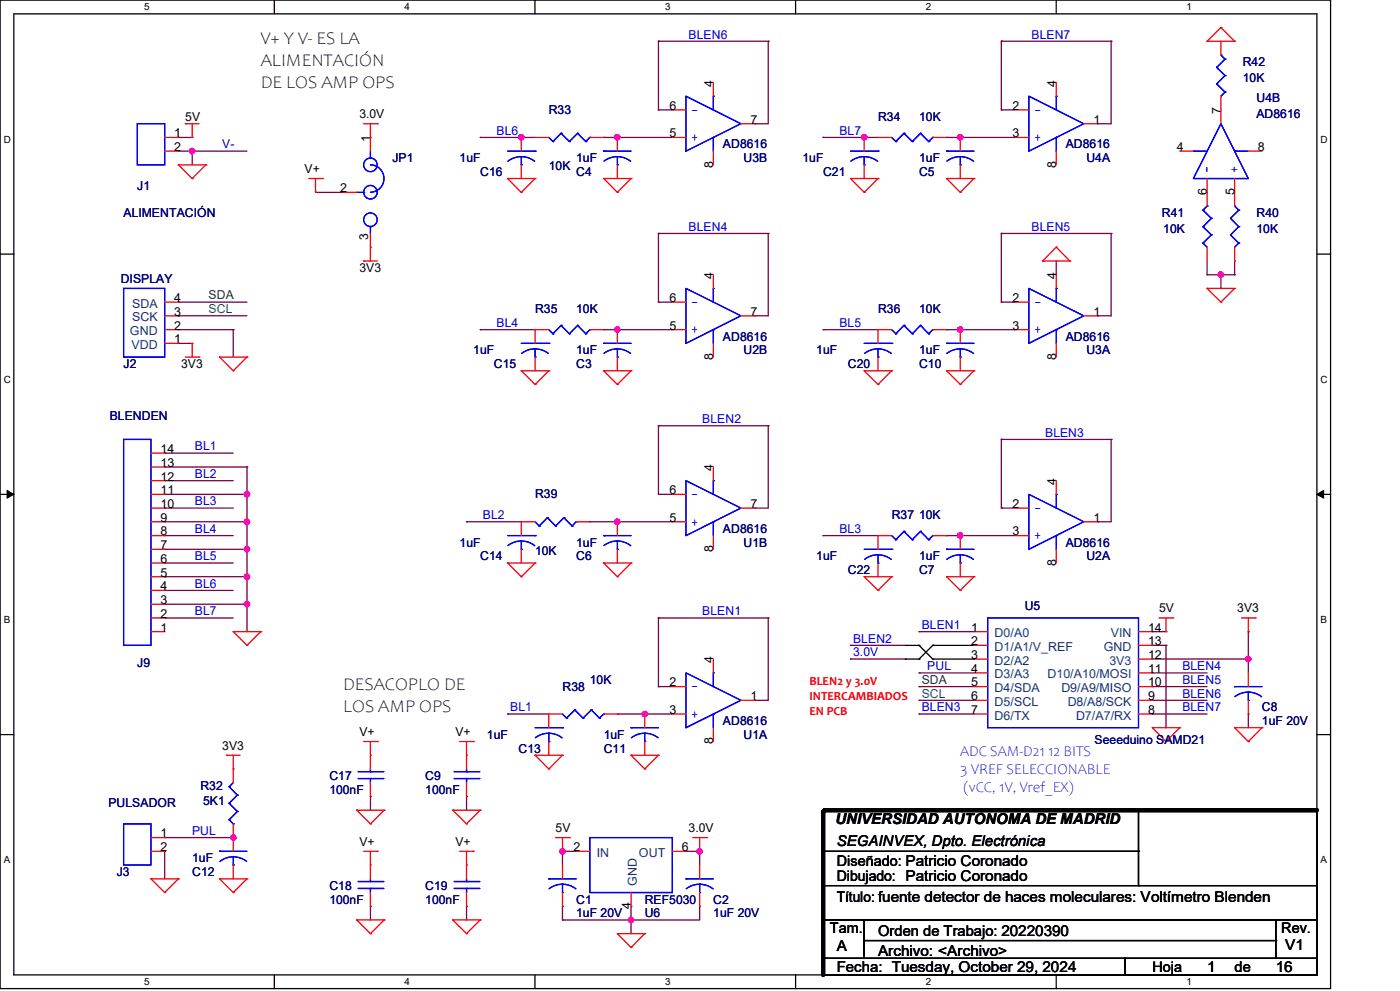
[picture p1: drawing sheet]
<svg xmlns="http://www.w3.org/2000/svg" width="420mm" height="297mm" viewBox="0 0 420 297" stroke-linecap="round" stroke-linejoin="round" font-family="sans-serif">
<defs><g id="words">
<g font-size="5.3">
<text x="78.2" y="13.3">V+ Y V- ES LA</text>
<text x="78.2" y="19.9">ALIMENTACIÓN</text>
<text x="78.2" y="26.4">DE LOS AMP OPS</text>
<text x="102.9" y="206.8">DESACOPLO DE</text>
<text x="102.9" y="213.3">LOS AMP OPS</text>
</g>
<g font-size="4.5" fill="#00f">
<text x="288.1" y="226.5">ADC SAM-D21 12 BITS</text>
<text x="288.1" y="232">3 VREF SELECCIONABLE</text>
<text x="289.1" y="237.4">(vCC, 1V, Vref_EX)</text>
</g>
<g font-size="4.5">
<text x="250.6" y="246.9">UNIVERSIDAD AUTÓNOMA DE MADRID</text>
<text x="251" y="253.4">SEGAINVEX, Dpto. Electrónica</text>
<text x="251" y="285.2">A</text>
<text x="263.4" y="286.4">Archivo: &lt;Archivo&gt;</text>
<text x="385.6" y="284.7">V1</text>
<text x="251" y="291.3">Fecha: Tuesday, October 29, 2024</text>
<text x="362.1" y="291.3">1</text>
<text x="382.7" y="291.3">16</text>
</g>
<g font-size="4.4">
<text x="251" y="259.5">Diseñado: Patricio Coronado</text>
<text x="251" y="264">Dibujado: Patricio Coronado</text>
<text x="251" y="270.2">Título: fuente detector de haces moleculares: Voltímetro Blenden</text>
<text x="249" y="279.7">Tam.</text>
<text x="263.4" y="280.5">Orden de Trabajo: 20220390</text>
<text x="384.3" y="279.7">Rev.</text>
<text x="345.7" y="291.2">Hoja</text>
<text x="370.4" y="291.2">de</text>
</g>
<g font-size="3.7" fill="#00f">
<text x="206.6" y="11.6">BLEN6</text>
<text x="309.5" y="11.6">BLEN7</text>
<text x="209.5" y="32" transform="rotate(-180 209.5 32)">-</text>
<text x="312.3" y="32" transform="rotate(-180 312.3 32)">-</text>
<text x="149" y="40.4">BL6</text>
<text x="209.5" y="40.2" transform="rotate(-180 209.5 40.2)">+</text>
<text x="251.8" y="40.4">BL7</text>
<text x="312.3" y="40.2" transform="rotate(-180 312.3 40.2)">+</text>
<text x="66.7" y="44.5">V-</text>
<text x="361.1" y="49.8" transform="rotate(90 361.1 49.8)">-</text>
<text x="369.3" y="49.8" transform="rotate(90 369.3 49.8)">+</text>
<text x="206.6" y="69.2">BLEN4</text>
<text x="309.5" y="69.2">BLEN5</text>
<text x="209.5" y="89.6" transform="rotate(-180 209.5 89.6)">-</text>
<text x="312.3" y="89.6" transform="rotate(-180 312.3 89.6)">-</text>
<text x="149" y="98">BL4</text>
<text x="209.5" y="97.8" transform="rotate(-180 209.5 97.8)">+</text>
<text x="251.8" y="98">BL5</text>
<text x="312.3" y="97.8" transform="rotate(-180 312.3 97.8)">+</text>
<text x="210.7" y="126.8">BLEN2</text>
<text x="313.6" y="130.9">BLEN3</text>
<text x="58.5" y="135">BL1</text>
<text x="58.5" y="143.3">BL2</text>
<text x="209.5" y="147.2" transform="rotate(-180 209.5 147.2)">-</text>
<text x="58.5" y="151.5">BL3</text>
<text x="144.9" y="155.6">BL2</text>
<text x="209.5" y="155.4" transform="rotate(-180 209.5 155.4)">+</text>
<text x="312.3" y="151.3" transform="rotate(-180 312.3 151.3)">-</text>
<text x="58.5" y="159.7">BL4</text>
<text x="251.8" y="159.7">BL3</text>
<text x="312.3" y="159.5" transform="rotate(-180 312.3 159.5)">+</text>
<text x="58.5" y="167.9">BL5</text>
<text x="58.5" y="176.1">BL6</text>
<text x="58.5" y="184.4">BL7</text>
<text x="210.7" y="184.4">BLEN1</text>
<text x="276.5" y="188.5">BLEN1</text>
<text x="255.9" y="196.7">3.0V</text>
<text x="255.9" y="192.6">BLEN2</text>
<text x="278.2" y="200.9">PUL</text>
<text x="354.7" y="200.9">BLEN4</text>
<text x="209.5" y="204.8" transform="rotate(-180 209.5 204.8)">-</text>
<text x="354.7" y="209.1">BLEN6</text>
<text x="354.7" y="205">BLEN5</text>
<text x="153.1" y="213.2">BL1</text>
<text x="209.5" y="213" transform="rotate(-180 209.5 213)">+</text>
<text x="276.5" y="213.2">BLEN3</text>
<text x="354.7" y="213.2">BLEN7</text>
<text x="57.6" y="250.2">PUL</text>
</g>
<g font-size="3.7" fill="#000080">
<text x="372.8" y="19.8">R42</text>
<text x="372.8" y="24.7">10K</text>
<text x="164.6" y="34.2">R33</text>
<text x="376.9" y="30.5">U4B</text>
<text x="376.9" y="35.4">AD8616</text>
<text x="263.4" y="36.2">R34</text>
<text x="275.7" y="36.2">10K</text>
<text x="216.9" y="44.5">AD8616</text>
<text x="319.7" y="44.5">AD8616</text>
<text x="117.7" y="48.6">JP1</text>
<text x="137.9" y="48.6">1uF</text>
<text x="144.1" y="52.7">C16</text>
<text x="164.6" y="51.1">10K</text>
<text x="172.8" y="52.7">C4</text>
<text x="172.8" y="48.6">1uF</text>
<text x="223.1" y="48.6">U3B</text>
<text x="240.7" y="48.6">1uF</text>
<text x="246.9" y="52.7">C21</text>
<text x="275.7" y="52.7">C5</text>
<text x="275.7" y="48.6">1uF</text>
<text x="325.9" y="48.6">U4A</text>
<text x="41.2" y="56.8">J1</text>
<text x="37.1" y="65.1">ALIMENTACIÓN</text>
<text x="348.6" y="65.1">R41</text>
<text x="376.9" y="65.1">R40</text>
<text x="349" y="70">10K</text>
<text x="376.9" y="70">10K</text>
<text x="36.2" y="84.8">DISPLAY</text>
<text x="160.5" y="93.9">R35</text>
<text x="172.8" y="93.9">10K</text>
<text x="263.4" y="93.9">R36</text>
<text x="275.7" y="93.9">10K</text>
<text x="142" y="106.2">1uF</text>
<text x="172.8" y="106.2">1uF</text>
<text x="216.9" y="102.1">AD8616</text>
<text x="223.1" y="106.2">U2B</text>
<text x="244.9" y="106.2">1uF</text>
<text x="275.7" y="106.2">1uF</text>
<text x="319.7" y="102.1">AD8616</text>
<text x="325.9" y="106.2">U3A</text>
<text x="37.1" y="110.3">J2</text>
<text x="148.2" y="110.3">C15</text>
<text x="172.8" y="110.3">C3</text>
<text x="254.3" y="110.3">C20</text>
<text x="275.7" y="110.3">C10</text>
<text x="32.9" y="125.9">BLENDEN</text>
<text x="160.5" y="149.4">R39</text>
<text x="267.5" y="155.6">R37 10K</text>
<text x="216.9" y="159.7">AD8616</text>
<text x="137.9" y="163.8">1uF</text>
<text x="144.1" y="167.9">C14</text>
<text x="160.5" y="166.3">10K</text>
<text x="172.8" y="167.9">C6</text>
<text x="172.8" y="163.8">1uF</text>
<text x="223.1" y="163.8">U1B</text>
<text x="244.9" y="167.9">1uF</text>
<text x="275.7" y="167.9">1uF</text>
<text x="319.7" y="163.8">AD8616</text>
<text x="325.9" y="167.9">U2A</text>
<text x="254.3" y="172">C22</text>
<text x="275.7" y="172">C7</text>
<text x="307.4" y="182.8">U5</text>
<text x="41.2" y="200">J9</text>
<text x="168.7" y="207">R38</text>
<text x="177" y="205">10K</text>
<text x="378.6" y="213.2">C8</text>
<text x="146.1" y="221.4">1uF</text>
<text x="181.1" y="221.4">1uF</text>
<text x="216.9" y="217.3">AD8616</text>
<text x="223.1" y="221.4">U1A</text>
<text x="378.6" y="217.3">1uF 20V</text>
<text x="155.6" y="225.5">C13</text>
<text x="181.1" y="225.5">C11</text>
<text x="328.4" y="223.1">Seeeduino SAMD21</text>
<text x="98.8" y="233.8">C17</text>
<text x="127.6" y="233.8">C9</text>
<text x="60.1" y="236.6">R32</text>
<text x="98.8" y="237.9">100nF</text>
<text x="127.6" y="237.9">100nF</text>
<text x="32.6" y="242">PULSADOR</text>
<text x="60.9" y="241.2">5K1</text>
<text x="35" y="262.5">J3</text>
<text x="57.7" y="262.5">C12</text>
<text x="57.7" y="258.4">1uF</text>
<text x="98.8" y="266.7">C18</text>
<text x="127.6" y="266.7">C19</text>
<text x="98.8" y="270.8">100nF</text>
<text x="127.6" y="270.8">100nF</text>
<text x="172.8" y="270.8">C1</text>
<text x="172.8" y="274.9">1uF 20V</text>
<text x="193.4" y="274.9">U6</text>
<text x="193.4" y="270.8">REF5030</text>
<text x="214" y="270.8">C2</text>
<text x="214" y="274.9">1uF 20V</text>
</g>
<g font-size="3.7">
<text x="213.9" y="26" transform="rotate(-90 213.9 26)">4</text>
<text x="316.8" y="26" transform="rotate(-90 316.8 26)">4</text>
<text x="107.8" y="35.4">3.0V</text>
<text x="200.8" y="32.9">6</text>
<text x="303.7" y="32.9">2</text>
<text x="366.2" y="34.2" transform="rotate(-90 366.2 34.2)">7</text>
<text x="52.3" y="41.1">1</text>
<text x="55.6" y="36.2">5V</text>
<text x="200.8" y="41.1">5</text>
<text x="225.1" y="37">7</text>
<text x="303.7" y="41.1">3</text>
<text x="328" y="37">1</text>
<text x="52.3" y="45.3">2</text>
<text x="111.1" y="42.4" transform="rotate(-90 111.1 42.4)">1</text>
<text x="353.1" y="45.3">4</text>
<text x="377.4" y="45.3">8</text>
<text x="91.4" y="51.9">V+</text>
<text x="213.9" y="50.3" transform="rotate(-90 213.9 50.3)">8</text>
<text x="316.8" y="50.3" transform="rotate(-90 316.8 50.3)">8</text>
<text x="102.1" y="57.6">2</text>
<text x="362.1" y="58.5" transform="rotate(-90 362.1 58.5)">6</text>
<text x="370.3" y="58.5" transform="rotate(-90 370.3 58.5)">5</text>
<text x="110.4" y="72.1" transform="rotate(-90 110.4 72.1)">3</text>
<text x="107.8" y="81.5">3V3</text>
<text x="213.9" y="83.6" transform="rotate(-90 213.9 83.6)">4</text>
<text x="316.8" y="83.6" transform="rotate(-90 316.8 83.6)">4</text>
<text x="52.3" y="94.6">3</text>
<text x="52.3" y="90.5">4</text>
<text x="200.8" y="90.5">6</text>
<text x="225.1" y="94.6">7</text>
<text x="303.7" y="90.5">2</text>
<text x="328" y="94.6">1</text>
<text x="52.3" y="98.8">2</text>
<text x="200.8" y="98.8">5</text>
<text x="303.7" y="98.8">3</text>
<text x="52.3" y="102.9">1</text>
<text x="213.9" y="107.9" transform="rotate(-90 213.9 107.9)">8</text>
<text x="316.8" y="107.9" transform="rotate(-90 316.8 107.9)">8</text>
<text x="54.4" y="110.3">3V3</text>
<text x="48.2" y="135.8">14</text>
<text x="48.2" y="139.9">13</text>
<text x="213.9" y="141.2" transform="rotate(-90 213.9 141.2)">4</text>
<text x="48.2" y="148.1">11</text>
<text x="48.2" y="144">12</text>
<text x="200.8" y="148.1">6</text>
<text x="316.8" y="145.3" transform="rotate(-90 316.8 145.3)">4</text>
<text x="48.2" y="152.2">10</text>
<text x="225.1" y="152.2">7</text>
<text x="303.7" y="152.2">2</text>
<text x="48.2" y="160.5">8</text>
<text x="48.2" y="156.3">9</text>
<text x="200.8" y="156.3">5</text>
<text x="303.7" y="160.5">3</text>
<text x="328" y="156.3">1</text>
<text x="48.2" y="164.6">7</text>
<text x="213.9" y="165.5" transform="rotate(-90 213.9 165.5)">8</text>
<text x="48.2" y="172.8">5</text>
<text x="48.2" y="168.7">6</text>
<text x="316.8" y="169.6" transform="rotate(-90 316.8 169.6)">8</text>
<text x="48.2" y="176.9">4</text>
<text x="48.2" y="185.2">2</text>
<text x="48.2" y="181.1">3</text>
<text x="347.7" y="183.6">5V</text>
<text x="371.2" y="183.6">3V3</text>
<text x="48.2" y="189.3">1</text>
<text x="291.3" y="189.3">1</text>
<text x="344.4" y="189.3">14</text>
<text x="291.3" y="193.4">2</text>
<text x="291.3" y="197.5">3</text>
<text x="344.4" y="197.5">12</text>
<text x="344.4" y="193.4">13</text>
<text x="213.9" y="198.8" transform="rotate(-90 213.9 198.8)">4</text>
<text x="291.3" y="201.6">4</text>
<text x="344.4" y="201.6">11</text>
<text x="200.8" y="205.7">2</text>
<text x="225.1" y="209.8">1</text>
<text x="291.3" y="205.7">5</text>
<text x="291.3" y="209.8">6</text>
<text x="344.4" y="209.8">9</text>
<text x="344.4" y="205.7">10</text>
<text x="200.8" y="213.9">3</text>
<text x="291.3" y="213.9">7</text>
<text x="344.4" y="213.9">8</text>
<text x="107.8" y="220.6">V+</text>
<text x="136.6" y="220.6">V+</text>
<text x="66.7" y="224.7">3V3</text>
<text x="213.9" y="223.1" transform="rotate(-90 213.9 223.1)">8</text>
<text x="48.2" y="251">1</text>
<text x="166.7" y="249.4">5V</text>
<text x="206.6" y="249.4">3.0V</text>
<text x="48.2" y="255.1">2</text>
<text x="107.8" y="253.5">V+</text>
<text x="136.6" y="253.5">V+</text>
<text x="172" y="255.1">2</text>
<text x="204.6" y="255.1">6</text>
<text x="189.3" y="272.5" transform="rotate(-90 189.3 272.5)">4</text>
</g>
<g font-size="3.7" fill="#008000">
<text x="62.6" y="89.7">SDA</text>
<text x="276.5" y="205">SDA</text>
</g>
<g font-size="3.7" fill="#004080">
<text x="39.6" y="92.2">SDA</text>
<text x="39" y="100.5">GND</text>
<text x="39.6" y="96.3">SCK</text>
<text x="39.4" y="104.6">VDD</text>
<text x="298.4" y="191">D0/A0</text>
<text x="333.2" y="191">VIN</text>
<text x="298.4" y="195.1">D1/A1/V_REF</text>
<text x="331.1" y="195.1">GND</text>
<text x="298.4" y="199.2">D2/A2</text>
<text x="298.4" y="203.3">D3/A3</text>
<text x="314.2" y="203.3">D10/A10/MOSI</text>
<text x="332.8" y="199.2">3V3</text>
<text x="298.4" y="207.4">D4/SDA</text>
<text x="318.4" y="207.4">D9/A9/MISO</text>
<text x="298.4" y="211.5">D5/SCL</text>
<text x="298.4" y="215.6">D6/TX</text>
<text x="320.3" y="211.5">D8/A8/SCK</text>
<text x="322.8" y="215.6">D7/A7/RX</text>
<text x="179" y="256.8">IN</text>
<text x="191.7" y="256.8">OUT</text>
<text x="191" y="265.4" transform="rotate(-90 191 265.4)">GND</text>
</g>
<g font-size="3.7" fill="#008040">
<text x="62.6" y="93.9">SCL</text>
<text x="276.5" y="209.1">SCL</text>
</g>
<g font-size="3.7" fill="#f00">
<text x="242.8" y="205.2">BLEN2 y 3.0V</text>
<text x="242.8" y="209.7">INTERCAMBIADOS</text>
<text x="242.8" y="214.2">EN PCB</text>
</g>
<g font-size="3">
<text x="43.2" y="3.1">5</text>
<text x="121.4" y="3.1">4</text>
<text x="199.6" y="3.1">3</text>
<text x="277.7" y="3.1">2</text>
<text x="355.9" y="3.1">1</text>
<text x="1.1" y="42.8">D</text>
<text x="396.1" y="42.8">D</text>
<text x="1.1" y="114.8">C</text>
<text x="396.1" y="114.8">C</text>
<text x="1.1" y="186.8">B</text>
<text x="396.1" y="186.8">B</text>
<text x="1.1" y="258.8">A</text>
<text x="396.1" y="258.8">A</text>
<text x="43.2" y="295.2">5</text>
<text x="121.4" y="295.2">4</text>
<text x="199.6" y="295.2">3</text>
<text x="277.7" y="295.2">2</text>
<text x="355.9" y="295.2">1</text>
</g>
</g></defs>
<path d="M0 0h399.2v296.3h-399.2zM4.1 4.1h391v288.1h-391z" fill="none" stroke="#000" stroke-width=".38"/>
<g fill="#fff">
<path d="M43.2 .5h1.6v3.2h-1.6z"/>
<path d="M43.2 292.6h1.6v3.3h-1.6z"/>
</g>
<path d="M82.3 0v4.1M82.3 292.2v4.1" fill="none" stroke="#000" stroke-width=".38"/>
<g fill="#fff">
<path d="M121.4 .5h1.6v3.2h-1.6z"/>
<path d="M121.4 292.6h1.6v3.3h-1.6z"/>
</g>
<path d="M160.5 0v4.1M160.5 292.2v4.1" fill="none" stroke="#000" stroke-width=".38"/>
<g fill="#fff">
<path d="M199.6 .5h1.6v3.2h-1.6z"/>
<path d="M199.6 292.6h1.6v3.3h-1.6z"/>
</g>
<path d="M238.7 0v4.1M238.7 292.2v4.1" fill="none" stroke="#000" stroke-width=".38"/>
<g fill="#fff">
<path d="M277.7 .5h1.7v3.2h-1.7z"/>
<path d="M277.7 292.6h1.7v3.3h-1.7z"/>
</g>
<path d="M316.9 0v4.1M316.9 292.2v4.1" fill="none" stroke="#000" stroke-width=".38"/>
<g fill="#fff">
<path d="M355.9 .5h1.6v3.2h-1.6z"/>
<path d="M355.9 292.6h1.6v3.3h-1.6z"/>
<path d="M1.1 40.1h2.1v3.3h-2.1z"/>
<path d="M396.1 40.1h2.1v3.3h-2.1z"/>
<path d="M1.1 112.1h2.1v3.3h-2.1z"/>
<path d="M396.1 112.1h2.1v3.3h-2.1z"/>
</g>
<path d="M0 76.2h4.1M395.1 76.2h4.1" fill="none" stroke="#000" stroke-width=".38"/>
<g fill="#fff">
<path d="M1.1 184.1h1.9v3.3h-1.9z"/>
<path d="M396.1 184.1h2v3.3h-2z"/>
</g>
<path d="M0 148.2h4.1M395.1 148.2h4.1" fill="none" stroke="#000" stroke-width=".38"/>
<path d="M2.1 147l2 1.2-2 1.1zM395.1 148.2l2-1.2v2.3z" fill="#000" stroke="#000" stroke-width=".3"/>
<g fill="#fff">
<path d="M1.1 256.2h1.9v3.2h-1.9z"/>
<path d="M396.1 256.2h2v3.2h-2z"/>
</g>
<path d="M0 220.2h4.1M395.1 220.2h4.1" fill="none" stroke="#000" stroke-width=".38"/>
<path d="M300.4 70h32.9" fill="none" stroke="#800040" stroke-width=".38"/>
<circle cx="300.4" cy="70" r=".19" fill="#800040"/>
<path d="M209.9 255.1v4.1" fill="none" stroke="#800040" stroke-width=".38"/>
<circle cx="209.9" cy="255.1" r=".19" fill="#800040"/>
<path d="M205.8 255.1h4.1" fill="none" stroke="#800040" stroke-width=".38"/>
<circle cx="205.8" cy="255.1" r=".19" fill="#800040"/>
<circle cx="209.9" cy="255.1" r=".79" fill="#f0f" stroke="#f0f" stroke-width=".38"/>
<path d="M168.7 255.1v4.1" fill="none" stroke="#800040" stroke-width=".38"/>
<circle cx="168.7" cy="255.1" r=".19" fill="#800040"/>
<path d="M230.5 12.4v24.7" fill="none" stroke="#800040" stroke-width=".38"/>
<circle cx="230.5" cy="12.4" r=".19" fill="#800040"/>
<path d="M197.5 12.4h33" fill="none" stroke="#800040" stroke-width=".38"/>
<circle cx="197.5" cy="12.4" r=".19" fill="#800040"/>
<path d="M197.5 12.4v20.5" fill="none" stroke="#800040" stroke-width=".38"/>
<circle cx="197.5" cy="12.4" r=".19" fill="#800040"/>
<path d="M197.5 32.9h4.2" fill="none" stroke="#800040" stroke-width=".38"/>
<circle cx="197.5" cy="32.9" r=".19" fill="#800040"/>
<path d="M185.2 41.2h16.5" fill="none" stroke="#800040" stroke-width=".38"/>
<circle cx="185.2" cy="41.2" r=".19" fill="#800040"/>
<circle cx="185.2" cy="41.1" r=".8" fill="#f0f" stroke="#f0f" stroke-width=".38"/>
<path d="M226.4 37.1h4.1" fill="none" stroke="#800040" stroke-width=".38"/>
<circle cx="226.4" cy="37.1" r=".19" fill="#800040"/>
<path d="M230.5 70v24.7" fill="none" stroke="#800040" stroke-width=".38"/>
<circle cx="230.5" cy="70" r=".19" fill="#800040"/>
<path d="M197.5 70h33" fill="none" stroke="#800040" stroke-width=".38"/>
<circle cx="197.5" cy="70" r=".19" fill="#800040"/>
<path d="M197.5 70v20.6" fill="none" stroke="#800040" stroke-width=".38"/>
<circle cx="197.5" cy="70" r=".19" fill="#800040"/>
<path d="M197.5 90.6h4.2" fill="none" stroke="#800040" stroke-width=".38"/>
<circle cx="197.5" cy="90.6" r=".19" fill="#800040"/>
<path d="M185.2 98.8h16.5" fill="none" stroke="#800040" stroke-width=".38"/>
<circle cx="185.2" cy="98.8" r=".19" fill="#800040"/>
<circle cx="185.2" cy="98.8" r=".8" fill="#f0f" stroke="#f0f" stroke-width=".38"/>
<path d="M226.4 94.7h4.1" fill="none" stroke="#800040" stroke-width=".38"/>
<circle cx="226.4" cy="94.7" r=".19" fill="#800040"/>
<path d="M333.3 70v24.7" fill="none" stroke="#800040" stroke-width=".38"/>
<circle cx="333.3" cy="70" r=".19" fill="#800040"/>
<path d="M300.4 70v20.6" fill="none" stroke="#800040" stroke-width=".38"/>
<circle cx="300.4" cy="70" r=".19" fill="#800040"/>
<path d="M300.4 90.6h4.1" fill="none" stroke="#800040" stroke-width=".38"/>
<circle cx="300.4" cy="90.6" r=".19" fill="#800040"/>
<path d="M316.9 78.2v4.1" fill="none" stroke="#800040" stroke-width=".38"/>
<circle cx="316.9" cy="78.2" r=".19" fill="#800040"/>
<path d="M288.1 98.8h16.4" fill="none" stroke="#800040" stroke-width=".38"/>
<circle cx="288.1" cy="98.8" r=".19" fill="#800040"/>
<circle cx="288" cy="98.8" r=".8" fill="#f0f" stroke="#f0f" stroke-width=".38"/>
<path d="M329.2 94.7h4.1" fill="none" stroke="#800040" stroke-width=".38"/>
<circle cx="329.2" cy="94.7" r=".19" fill="#800040"/>
<path d="M230.5 127.6v24.7" fill="none" stroke="#800040" stroke-width=".38"/>
<circle cx="230.5" cy="127.6" r=".19" fill="#800040"/>
<path d="M197.5 127.6h33" fill="none" stroke="#800040" stroke-width=".38"/>
<circle cx="197.5" cy="127.6" r=".19" fill="#800040"/>
<path d="M197.5 127.6v20.6" fill="none" stroke="#800040" stroke-width=".38"/>
<circle cx="197.5" cy="127.6" r=".19" fill="#800040"/>
<path d="M197.5 148.2h4.2" fill="none" stroke="#800040" stroke-width=".38"/>
<circle cx="197.5" cy="148.2" r=".19" fill="#800040"/>
<path d="M185.2 156.4h16.5" fill="none" stroke="#800040" stroke-width=".38"/>
<circle cx="185.2" cy="156.4" r=".19" fill="#800040"/>
<circle cx="185.2" cy="156.4" r=".8" fill="#f0f" stroke="#f0f" stroke-width=".38"/>
<path d="M226.4 152.3h4.1" fill="none" stroke="#800040" stroke-width=".38"/>
<circle cx="226.4" cy="152.3" r=".19" fill="#800040"/>
<path d="M333.3 131.7v24.7" fill="none" stroke="#800040" stroke-width=".38"/>
<circle cx="333.3" cy="131.7" r=".19" fill="#800040"/>
<path d="M300.4 131.7h32.9" fill="none" stroke="#800040" stroke-width=".38"/>
<circle cx="300.4" cy="131.7" r=".19" fill="#800040"/>
<path d="M300.4 131.7v20.6" fill="none" stroke="#800040" stroke-width=".38"/>
<circle cx="300.4" cy="131.7" r=".19" fill="#800040"/>
<path d="M300.4 152.3h4.1" fill="none" stroke="#800040" stroke-width=".38"/>
<circle cx="300.4" cy="152.3" r=".19" fill="#800040"/>
<path d="M288.1 160.5h16.4" fill="none" stroke="#800040" stroke-width=".38"/>
<circle cx="288.1" cy="160.5" r=".19" fill="#800040"/>
<circle cx="288" cy="160.5" r=".8" fill="#f0f" stroke="#f0f" stroke-width=".38"/>
<path d="M329.2 156.4h4.1" fill="none" stroke="#800040" stroke-width=".38"/>
<circle cx="329.2" cy="156.4" r=".19" fill="#800040"/>
<path d="M333.3 12.4v24.7" fill="none" stroke="#800040" stroke-width=".38"/>
<circle cx="333.3" cy="12.4" r=".19" fill="#800040"/>
<path d="M300.4 12.4h32.9" fill="none" stroke="#800040" stroke-width=".38"/>
<circle cx="300.4" cy="12.4" r=".19" fill="#800040"/>
<path d="M300.4 12.4v20.5" fill="none" stroke="#800040" stroke-width=".38"/>
<circle cx="300.4" cy="12.4" r=".19" fill="#800040"/>
<path d="M300.4 32.9h4.1" fill="none" stroke="#800040" stroke-width=".38"/>
<circle cx="300.4" cy="32.9" r=".19" fill="#800040"/>
<path d="M288.1 41.2h16.4" fill="none" stroke="#800040" stroke-width=".38"/>
<circle cx="288.1" cy="41.2" r=".19" fill="#800040"/>
<circle cx="288" cy="41.1" r=".8" fill="#f0f" stroke="#f0f" stroke-width=".38"/>
<path d="M53.5 102.9h4.2" fill="none" stroke="#800040" stroke-width=".38"/>
<circle cx="53.5" cy="102.9" r=".19" fill="#800040"/>
<path d="M349.8 193.4v24.7" fill="none" stroke="#800040" stroke-width=".38"/>
<circle cx="349.8" cy="193.4" r=".19" fill="#800040"/>
<path d="M345.7 193.4h4.1" fill="none" stroke="#800040" stroke-width=".38"/>
<circle cx="345.7" cy="193.4" r=".19" fill="#800040"/>
<path d="M345.7 197.5h28.8" fill="none" stroke="#800040" stroke-width=".38"/>
<circle cx="374.5" cy="197.5" r=".19" fill="#800040"/>
<circle cx="374.5" cy="197.5" r=".79" fill="#f0f" stroke="#f0f" stroke-width=".38"/>
<path d="M275.7 209.9h16.5" fill="none" stroke="#800040" stroke-width=".38"/>
<circle cx="275.7" cy="209.9" r=".19" fill="#800040"/>
<path d="M275.7 205.8h16.5" fill="none" stroke="#800040" stroke-width=".38"/>
<circle cx="275.7" cy="205.8" r=".19" fill="#800040"/>
<path d="M168.7 271.6v4.1" fill="none" stroke="#800040" stroke-width=".38"/>
<circle cx="168.7" cy="271.6" r=".19" fill="#800040"/>
<path d="M168.7 255.1h4.1" fill="none" stroke="#800040" stroke-width=".38"/>
<circle cx="168.7" cy="255.1" r=".19" fill="#800040"/>
<circle cx="168.7" cy="255.1" r=".79" fill="#f0f" stroke="#f0f" stroke-width=".38"/>
<path d="M189.3 271.6v4.1" fill="none" stroke="#800040" stroke-width=".38"/>
<circle cx="189.3" cy="271.6" r=".19" fill="#800040"/>
<path d="M209.9 271.6v4.1" fill="none" stroke="#800040" stroke-width=".38"/>
<circle cx="209.9" cy="271.6" r=".19" fill="#800040"/>
<path d="M189.3 275.7h20.6" fill="none" stroke="#800040" stroke-width=".38"/>
<circle cx="189.3" cy="275.7" r=".19" fill="#800040"/>
<circle cx="189.3" cy="275.7" r=".79" fill="#f0f" stroke="#f0f" stroke-width=".38"/>
<path d="M168.7 275.7h20.6" fill="none" stroke="#800040" stroke-width=".38"/>
<circle cx="168.7" cy="275.7" r=".19" fill="#800040"/>
<path d="M189.3 275.7v4.1" fill="none" stroke="#800040" stroke-width=".38"/>
<circle cx="189.3" cy="275.7" r=".19" fill="#800040"/>
<path d="M329.2 37.1h4.1" fill="none" stroke="#800040" stroke-width=".38"/>
<circle cx="329.2" cy="37.1" r=".19" fill="#800040"/>
<path d="M345.7 189.3h4.1" fill="none" stroke="#800040" stroke-width=".38"/>
<circle cx="345.7" cy="189.3" r=".19" fill="#800040"/>
<path d="M70 98.8v8.2" fill="none" stroke="#800040" stroke-width=".38"/>
<circle cx="70" cy="98.8" r=".19" fill="#800040"/>
<path d="M49.4 251h20.6" fill="none" stroke="#800040" stroke-width=".38"/>
<circle cx="49.4" cy="251" r=".19" fill="#800040"/>
<circle cx="70" cy="251" r=".8" fill="#f0f" stroke="#f0f" stroke-width=".38"/>
<path d="M275.7 189.3h16.5" fill="none" stroke="#800040" stroke-width=".38"/>
<circle cx="275.7" cy="189.3" r=".19" fill="#800040"/>
<path d="M275.7 214h16.5" fill="none" stroke="#800040" stroke-width=".38"/>
<circle cx="275.7" cy="214" r=".19" fill="#800040"/>
<path d="M49.4 255.1v8.3" fill="none" stroke="#800040" stroke-width=".38"/>
<circle cx="49.4" cy="255.1" r=".19" fill="#800040"/>
<path d="M345.7 214h16.4" fill="none" stroke="#800040" stroke-width=".38"/>
<circle cx="345.7" cy="214" r=".19" fill="#800040"/>
<path d="M345.7 209.9h16.4" fill="none" stroke="#800040" stroke-width=".38"/>
<circle cx="345.7" cy="209.9" r=".19" fill="#800040"/>
<path d="M345.7 205.8h16.4" fill="none" stroke="#800040" stroke-width=".38"/>
<circle cx="345.7" cy="205.8" r=".19" fill="#800040"/>
<path d="M345.7 201.7h16.4" fill="none" stroke="#800040" stroke-width=".38"/>
<circle cx="345.7" cy="201.7" r=".19" fill="#800040"/>
<path d="M230.5 185.2v24.7" fill="none" stroke="#800040" stroke-width=".38"/>
<circle cx="230.5" cy="185.2" r=".19" fill="#800040"/>
<path d="M197.5 185.2h33" fill="none" stroke="#800040" stroke-width=".38"/>
<circle cx="197.5" cy="185.2" r=".19" fill="#800040"/>
<path d="M197.5 185.2v20.6" fill="none" stroke="#800040" stroke-width=".38"/>
<circle cx="197.5" cy="185.2" r=".19" fill="#800040"/>
<path d="M197.5 205.8h4.2" fill="none" stroke="#800040" stroke-width=".38"/>
<circle cx="197.5" cy="205.8" r=".19" fill="#800040"/>
<path d="M226.4 209.9h4.1" fill="none" stroke="#800040" stroke-width=".38"/>
<circle cx="226.4" cy="209.9" r=".19" fill="#800040"/>
<path d="M53.5 98.8h16.5" fill="none" stroke="#800040" stroke-width=".38"/>
<circle cx="53.5" cy="98.8" r=".19" fill="#800040"/>
<path d="M53.5 94.7h20.6" fill="none" stroke="#800040" stroke-width=".38"/>
<circle cx="53.5" cy="94.7" r=".19" fill="#800040"/>
<path d="M53.5 90.6h20.6" fill="none" stroke="#800040" stroke-width=".38"/>
<circle cx="53.5" cy="90.6" r=".19" fill="#800040"/>
<path d="M53.5 41.2h4.2" fill="none" stroke="#800040" stroke-width=".38"/>
<circle cx="53.5" cy="41.2" r=".19" fill="#800040"/>
<path d="M57.7 45.3h16.4" fill="none" stroke="#800040" stroke-width=".38"/>
<circle cx="57.7" cy="45.3" r=".19" fill="#800040"/>
<circle cx="57.6" cy="45.3" r=".8" fill="#f0f" stroke="#f0f" stroke-width=".38"/>
<path d="M57.7 45.3v4.1" fill="none" stroke="#800040" stroke-width=".38"/>
<circle cx="57.7" cy="45.3" r=".19" fill="#800040"/>
<path d="M181.1 98.8h4.1" fill="none" stroke="#800040" stroke-width=".38"/>
<circle cx="181.1" cy="98.8" r=".19" fill="#800040"/>
<path d="M181.1 41.2h4.1" fill="none" stroke="#800040" stroke-width=".38"/>
<circle cx="181.1" cy="41.2" r=".19" fill="#800040"/>
<path d="M284 41.2h4.1" fill="none" stroke="#800040" stroke-width=".38"/>
<circle cx="284" cy="41.2" r=".19" fill="#800040"/>
<path d="M177 156.4h8.2" fill="none" stroke="#800040" stroke-width=".38"/>
<circle cx="177" cy="156.4" r=".19" fill="#800040"/>
<path d="M284 160.5h4.1" fill="none" stroke="#800040" stroke-width=".38"/>
<circle cx="284" cy="160.5" r=".19" fill="#800040"/>
<path d="M284 98.8h4.1" fill="none" stroke="#800040" stroke-width=".38"/>
<circle cx="284" cy="98.8" r=".19" fill="#800040"/>
<path d="M156.4 41.2h4.1" fill="none" stroke="#800040" stroke-width=".38"/>
<circle cx="156.4" cy="41.2" r=".19" fill="#800040"/>
<circle cx="156.4" cy="41.1" r=".8" fill="#f0f" stroke="#f0f" stroke-width=".38"/>
<path d="M259.2 41.2h4.2" fill="none" stroke="#800040" stroke-width=".38"/>
<circle cx="259.2" cy="41.2" r=".19" fill="#800040"/>
<circle cx="259.2" cy="41.1" r=".8" fill="#f0f" stroke="#f0f" stroke-width=".38"/>
<path d="M144.1 98.8h16.4" fill="none" stroke="#800040" stroke-width=".38"/>
<circle cx="144.1" cy="98.8" r=".19" fill="#800040"/>
<path d="M246.9 98.8h16.5" fill="none" stroke="#800040" stroke-width=".38"/>
<circle cx="246.9" cy="98.8" r=".19" fill="#800040"/>
<path d="M246.9 160.5h16.5" fill="none" stroke="#800040" stroke-width=".38"/>
<circle cx="246.9" cy="160.5" r=".19" fill="#800040"/>
<path d="M193.4 214h8.3" fill="none" stroke="#800040" stroke-width=".38"/>
<circle cx="193.4" cy="214" r=".19" fill="#800040"/>
<circle cx="193.4" cy="214" r=".8" fill="#f0f" stroke="#f0f" stroke-width=".38"/>
<path d="M152.3 214h12.3" fill="none" stroke="#800040" stroke-width=".38"/>
<circle cx="152.3" cy="214" r=".19" fill="#800040"/>
<path d="M140 156.4h16.4" fill="none" stroke="#800040" stroke-width=".38"/>
<circle cx="140" cy="156.4" r=".19" fill="#800040"/>
<path d="M94.7 57.7h8.2" fill="none" stroke="#800040" stroke-width=".38"/>
<circle cx="94.7" cy="57.7" r=".19" fill="#800040"/>
<path d="M140 271.6v4.1" fill="none" stroke="#800040" stroke-width=".38"/>
<circle cx="140" cy="271.6" r=".19" fill="#800040"/>
<path d="M111.1 271.6v4.1" fill="none" stroke="#800040" stroke-width=".38"/>
<circle cx="111.1" cy="271.6" r=".19" fill="#800040"/>
<path d="M111.1 238.7v4.1" fill="none" stroke="#800040" stroke-width=".38"/>
<circle cx="111.1" cy="238.7" r=".19" fill="#800040"/>
<path d="M140 238.7v4.1" fill="none" stroke="#800040" stroke-width=".38"/>
<circle cx="140" cy="238.7" r=".19" fill="#800040"/>
<path d="M53.5 45.3h4.2" fill="none" stroke="#800040" stroke-width=".38"/>
<circle cx="53.5" cy="45.3" r=".19" fill="#800040"/>
<path d="M185.2 214h8.2" fill="none" stroke="#800040" stroke-width=".38"/>
<circle cx="185.2" cy="214" r=".19" fill="#800040"/>
<path d="M374.5 214v4.1" fill="none" stroke="#800040" stroke-width=".38"/>
<circle cx="374.5" cy="214" r=".19" fill="#800040"/>
<path d="M374.5 197.5v4.2" fill="none" stroke="#800040" stroke-width=".38"/>
<circle cx="374.5" cy="197.5" r=".19" fill="#800040"/>
<path d="M49.4 135.8h20.6" fill="none" stroke="#800040" stroke-width=".38"/>
<circle cx="49.4" cy="135.8" r=".19" fill="#800040"/>
<path d="M49.4 152.3h20.6" fill="none" stroke="#800040" stroke-width=".38"/>
<circle cx="49.4" cy="152.3" r=".19" fill="#800040"/>
<path d="M49.4 160.5h20.6" fill="none" stroke="#800040" stroke-width=".38"/>
<circle cx="49.4" cy="160.5" r=".19" fill="#800040"/>
<path d="M49.4 168.7h20.6" fill="none" stroke="#800040" stroke-width=".38"/>
<circle cx="49.4" cy="168.7" r=".19" fill="#800040"/>
<path d="M49.4 177h20.6" fill="none" stroke="#800040" stroke-width=".38"/>
<circle cx="49.4" cy="177" r=".19" fill="#800040"/>
<path d="M49.4 185.2h20.6" fill="none" stroke="#800040" stroke-width=".38"/>
<circle cx="49.4" cy="185.2" r=".19" fill="#800040"/>
<path d="M49.4 140h24.7" fill="none" stroke="#800040" stroke-width=".38"/>
<circle cx="49.4" cy="140" r=".19" fill="#800040"/>
<path d="M74.1 140v8.2" fill="none" stroke="#800040" stroke-width=".38"/>
<circle cx="74.1" cy="140" r=".19" fill="#800040"/>
<path d="M49.4 156.4h24.7" fill="none" stroke="#800040" stroke-width=".38"/>
<circle cx="49.4" cy="156.4" r=".19" fill="#800040"/>
<path d="M74.1 156.4v8.2" fill="none" stroke="#800040" stroke-width=".38"/>
<circle cx="74.1" cy="156.4" r=".19" fill="#800040"/>
<circle cx="74.1" cy="156.4" r=".8" fill="#f0f" stroke="#f0f" stroke-width=".38"/>
<path d="M49.4 164.6h24.7" fill="none" stroke="#800040" stroke-width=".38"/>
<circle cx="49.4" cy="164.6" r=".19" fill="#800040"/>
<path d="M74.1 164.6v8.2" fill="none" stroke="#800040" stroke-width=".38"/>
<circle cx="74.1" cy="164.6" r=".19" fill="#800040"/>
<circle cx="74.1" cy="164.6" r=".8" fill="#f0f" stroke="#f0f" stroke-width=".38"/>
<path d="M49.4 172.8h24.7" fill="none" stroke="#800040" stroke-width=".38"/>
<circle cx="49.4" cy="172.8" r=".19" fill="#800040"/>
<path d="M74.1 181.1v8.2" fill="none" stroke="#800040" stroke-width=".38"/>
<circle cx="74.1" cy="181.1" r=".19" fill="#800040"/>
<circle cx="74.1" cy="181.1" r=".8" fill="#f0f" stroke="#f0f" stroke-width=".38"/>
<path d="M49.4 181.1h24.7" fill="none" stroke="#800040" stroke-width=".38"/>
<circle cx="49.4" cy="181.1" r=".19" fill="#800040"/>
<path d="M49.4 144.1h20.6" fill="none" stroke="#800040" stroke-width=".38"/>
<circle cx="49.4" cy="144.1" r=".19" fill="#800040"/>
<path d="M49.4 148.2h24.7" fill="none" stroke="#800040" stroke-width=".38"/>
<circle cx="49.4" cy="148.2" r=".19" fill="#800040"/>
<path d="M74.1 148.2v8.2" fill="none" stroke="#800040" stroke-width=".38"/>
<circle cx="74.1" cy="148.2" r=".19" fill="#800040"/>
<circle cx="74.1" cy="148.1" r=".8" fill="#f0f" stroke="#f0f" stroke-width=".38"/>
<path d="M74.1 172.8v8.3" fill="none" stroke="#800040" stroke-width=".38"/>
<circle cx="74.1" cy="172.8" r=".19" fill="#800040"/>
<circle cx="74.1" cy="172.8" r=".8" fill="#f0f" stroke="#f0f" stroke-width=".38"/>
<path d="M246.9 41.2h12.3" fill="none" stroke="#800040" stroke-width=".38"/>
<circle cx="246.9" cy="41.2" r=".19" fill="#800040"/>
<path d="M144.1 41.2h12.3" fill="none" stroke="#800040" stroke-width=".38"/>
<circle cx="144.1" cy="41.2" r=".19" fill="#800040"/>
<path d="M362.1 78.2v4.1" fill="none" stroke="#800040" stroke-width=".38"/>
<circle cx="362.1" cy="82.3" r=".19" fill="#800040"/>
<path d="M362.1 82.3h4.2" fill="none" stroke="#800040" stroke-width=".38"/>
<circle cx="366.3" cy="82.3" r=".19" fill="#800040"/>
<path d="M366.3 82.3v4.1" fill="none" stroke="#800040" stroke-width=".38"/>
<circle cx="366.3" cy="86.4" r=".19" fill="#800040"/>
<path d="M366.3 82.3h4.1" fill="none" stroke="#800040" stroke-width=".38"/>
<circle cx="370.4" cy="82.3" r=".19" fill="#800040"/>
<circle cx="366.2" cy="82.3" r=".8" fill="#f0f" stroke="#f0f" stroke-width=".38"/>
<path d="M370.4 78.2v4.1" fill="none" stroke="#800040" stroke-width=".38"/>
<circle cx="370.4" cy="78.2" r=".19" fill="#800040"/>
<path d="M374.5 189.3v8.2" fill="none" stroke="#800040" stroke-width=".38"/>
<circle cx="374.5" cy="189.3" r=".19" fill="#800040"/>
<path d="M275.7 201.7h16.5" fill="none" stroke="#800040" stroke-width=".38"/>
<circle cx="275.7" cy="201.7" r=".19" fill="#800040"/>
<path d="M255.1 197.5h16.5" fill="none" stroke="#800040" stroke-width=".38"/>
<circle cx="255.1" cy="197.5" r=".19" fill="#800040"/>
<path d="M255.1 193.4h16.5" fill="none" stroke="#800040" stroke-width=".38"/>
<circle cx="255.1" cy="193.4" r=".19" fill="#800040"/>
<path d="M312.8 78.2h8.2" fill="none" stroke="#f00" stroke-width=".38"/>
<circle cx="321" cy="78.2" r=".19" fill="#f00"/>
<path d="M316.9 74.1l4.1 4.1" fill="none" stroke="#f00" stroke-width=".38"/>
<circle cx="316.9" cy="74.1" r=".19" fill="#f00"/>
<path d="M316.9 74.1l-4.1 4.1" fill="none" stroke="#f00" stroke-width=".38"/>
<circle cx="312.8" cy="78.2" r=".19" fill="#f00"/>
<path d="M345.7 218.1h8.2" fill="none" stroke="#f00" stroke-width=".38"/>
<circle cx="345.7" cy="218.1" r=".19" fill="#f00"/>
<path d="M345.7 218.1l4.1 4.1" fill="none" stroke="#f00" stroke-width=".38"/>
<circle cx="349.8" cy="222.2" r=".19" fill="#f00"/>
<path d="M353.9 218.1l-4.1 4.1" fill="none" stroke="#f00" stroke-width=".38"/>
<circle cx="353.9" cy="218.1" r=".19" fill="#f00"/>
<path d="M65.9 263.4h8.2" fill="none" stroke="#f00" stroke-width=".38"/>
<circle cx="74.1" cy="263.4" r=".19" fill="#f00"/>
<path d="M74.1 263.4l-4.1 4.1" fill="none" stroke="#f00" stroke-width=".38"/>
<circle cx="70" cy="267.5" r=".19" fill="#f00"/>
<path d="M65.9 263.4l4.1 4.1" fill="none" stroke="#f00" stroke-width=".38"/>
<circle cx="65.9" cy="263.4" r=".19" fill="#f00"/>
<path d="M349.8 185.2v4.1" fill="none" stroke="#f00" stroke-width=".38"/>
<circle cx="349.8" cy="189.3" r=".19" fill="#f00"/>
<path d="M347.7 185.2h4.1" fill="none" stroke="#f00" stroke-width=".38"/>
<circle cx="351.8" cy="185.2" r=".19" fill="#f00"/>
<path d="M374.5 185.2v4.1" fill="none" stroke="#f00" stroke-width=".38"/>
<circle cx="374.5" cy="189.3" r=".19" fill="#f00"/>
<path d="M372.4 185.2h4.2" fill="none" stroke="#f00" stroke-width=".38"/>
<circle cx="376.6" cy="185.2" r=".19" fill="#f00"/>
<path d="M209.9 251v4.1" fill="none" stroke="#f00" stroke-width=".38"/>
<circle cx="209.9" cy="255.1" r=".19" fill="#f00"/>
<path d="M207.8 251h4.2" fill="none" stroke="#f00" stroke-width=".38"/>
<circle cx="212" cy="251" r=".19" fill="#f00"/>
<path d="M185.2 279.8h8.2" fill="none" stroke="#f00" stroke-width=".38"/>
<circle cx="185.2" cy="279.8" r=".19" fill="#f00"/>
<path d="M185.2 279.8l4.1 4.2" fill="none" stroke="#f00" stroke-width=".38"/>
<circle cx="189.3" cy="284" r=".19" fill="#f00"/>
<path d="M193.4 279.8l-4.1 4.2" fill="none" stroke="#f00" stroke-width=".38"/>
<circle cx="193.4" cy="279.8" r=".19" fill="#f00"/>
<path d="M168.7 251v4.1" fill="none" stroke="#f00" stroke-width=".38"/>
<circle cx="168.7" cy="255.1" r=".19" fill="#f00"/>
<path d="M166.7 251h4.1" fill="none" stroke="#f00" stroke-width=".38"/>
<circle cx="170.8" cy="251" r=".19" fill="#f00"/>
<path d="M70 226.4v4.1" fill="none" stroke="#f00" stroke-width=".38"/>
<circle cx="70" cy="230.5" r=".19" fill="#f00"/>
<path d="M67.9 226.4h4.2" fill="none" stroke="#f00" stroke-width=".38"/>
<circle cx="67.9" cy="226.4" r=".19" fill="#f00"/>
<path d="M65.9 107h8.2" fill="none" stroke="#f00" stroke-width=".38"/>
<circle cx="65.9" cy="107" r=".19" fill="#f00"/>
<path d="M65.9 107l4.1 4.1" fill="none" stroke="#f00" stroke-width=".38"/>
<circle cx="70" cy="111.1" r=".19" fill="#f00"/>
<path d="M74.1 107l-4.1 4.1" fill="none" stroke="#f00" stroke-width=".38"/>
<circle cx="74.1" cy="107" r=".19" fill="#f00"/>
<path d="M45.3 263.4h8.2" fill="none" stroke="#f00" stroke-width=".38"/>
<circle cx="53.5" cy="263.4" r=".19" fill="#f00"/>
<path d="M53.5 263.4l-4.1 4.1" fill="none" stroke="#f00" stroke-width=".38"/>
<circle cx="49.4" cy="267.5" r=".19" fill="#f00"/>
<path d="M45.3 263.4l4.1 4.1" fill="none" stroke="#f00" stroke-width=".38"/>
<circle cx="45.3" cy="263.4" r=".19" fill="#f00"/>
<path d="M57.7 102.9v4.1" fill="none" stroke="#f00" stroke-width=".38"/>
<circle cx="57.7" cy="102.9" r=".19" fill="#f00"/>
<path d="M55.6 107h4.1" fill="none" stroke="#f00" stroke-width=".38"/>
<circle cx="59.7" cy="107" r=".19" fill="#f00"/>
<path d="M53.5 49.4h8.3" fill="none" stroke="#f00" stroke-width=".38"/>
<circle cx="53.5" cy="49.4" r=".19" fill="#f00"/>
<path d="M53.5 49.4l4.2 4.1" fill="none" stroke="#f00" stroke-width=".38"/>
<circle cx="57.7" cy="53.5" r=".19" fill="#f00"/>
<path d="M61.8 49.4l-4.1 4.1" fill="none" stroke="#f00" stroke-width=".38"/>
<circle cx="61.8" cy="49.4" r=".19" fill="#f00"/>
<path d="M57.7 37.1v4.1" fill="none" stroke="#f00" stroke-width=".38"/>
<circle cx="57.7" cy="41.2" r=".19" fill="#f00"/>
<path d="M55.6 37.1h4.1" fill="none" stroke="#f00" stroke-width=".38"/>
<circle cx="55.6" cy="37.1" r=".19" fill="#f00"/>
<path d="M181.1 111.1h8.2" fill="none" stroke="#f00" stroke-width=".38"/>
<circle cx="181.1" cy="111.1" r=".19" fill="#f00"/>
<path d="M181.1 111.1l4.1 4.1" fill="none" stroke="#f00" stroke-width=".38"/>
<circle cx="185.2" cy="115.2" r=".19" fill="#f00"/>
<path d="M189.3 111.1l-4.1 4.1" fill="none" stroke="#f00" stroke-width=".38"/>
<circle cx="189.3" cy="111.1" r=".19" fill="#f00"/>
<path d="M181.1 53.5h8.2" fill="none" stroke="#f00" stroke-width=".38"/>
<circle cx="181.1" cy="53.5" r=".19" fill="#f00"/>
<path d="M181.1 53.5l4.1 4.2" fill="none" stroke="#f00" stroke-width=".38"/>
<circle cx="185.2" cy="57.7" r=".19" fill="#f00"/>
<path d="M189.3 53.5l-4.1 4.2" fill="none" stroke="#f00" stroke-width=".38"/>
<circle cx="189.3" cy="53.5" r=".19" fill="#f00"/>
<path d="M284 53.5h8.2" fill="none" stroke="#f00" stroke-width=".38"/>
<circle cx="284" cy="53.5" r=".19" fill="#f00"/>
<path d="M284 53.5l4.1 4.2" fill="none" stroke="#f00" stroke-width=".38"/>
<circle cx="288.1" cy="57.7" r=".19" fill="#f00"/>
<path d="M292.2 53.5l-4.1 4.2" fill="none" stroke="#f00" stroke-width=".38"/>
<circle cx="292.2" cy="53.5" r=".19" fill="#f00"/>
<path d="M181.1 168.7h8.2" fill="none" stroke="#f00" stroke-width=".38"/>
<circle cx="181.1" cy="168.7" r=".19" fill="#f00"/>
<path d="M181.1 168.7l4.1 4.1" fill="none" stroke="#f00" stroke-width=".38"/>
<circle cx="185.2" cy="172.8" r=".19" fill="#f00"/>
<path d="M189.3 168.7l-4.1 4.1" fill="none" stroke="#f00" stroke-width=".38"/>
<circle cx="189.3" cy="168.7" r=".19" fill="#f00"/>
<path d="M284 172.8h8.2" fill="none" stroke="#f00" stroke-width=".38"/>
<circle cx="284" cy="172.8" r=".19" fill="#f00"/>
<path d="M284 172.8l4.1 4.2" fill="none" stroke="#f00" stroke-width=".38"/>
<circle cx="288.1" cy="177" r=".19" fill="#f00"/>
<path d="M292.2 172.8l-4.1 4.2" fill="none" stroke="#f00" stroke-width=".38"/>
<circle cx="292.2" cy="172.8" r=".19" fill="#f00"/>
<path d="M284 111.1h8.2" fill="none" stroke="#f00" stroke-width=".38"/>
<circle cx="284" cy="111.1" r=".19" fill="#f00"/>
<path d="M284 111.1l4.1 4.1" fill="none" stroke="#f00" stroke-width=".38"/>
<circle cx="288.1" cy="115.2" r=".19" fill="#f00"/>
<path d="M292.2 111.1l-4.1 4.1" fill="none" stroke="#f00" stroke-width=".38"/>
<circle cx="292.2" cy="111.1" r=".19" fill="#f00"/>
<path d="M189.3 226.4h8.2" fill="none" stroke="#f00" stroke-width=".38"/>
<circle cx="189.3" cy="226.4" r=".19" fill="#f00"/>
<path d="M189.3 226.4l4.1 4.1" fill="none" stroke="#f00" stroke-width=".38"/>
<circle cx="193.4" cy="230.5" r=".19" fill="#f00"/>
<path d="M197.5 226.4l-4.1 4.1" fill="none" stroke="#f00" stroke-width=".38"/>
<circle cx="197.5" cy="226.4" r=".19" fill="#f00"/>
<path d="M111.1 74.1v4.1" fill="none" stroke="#f00" stroke-width=".38"/>
<circle cx="111.1" cy="74.1" r=".19" fill="#f00"/>
<path d="M109.1 78.2h4.1" fill="none" stroke="#f00" stroke-width=".38"/>
<circle cx="109.1" cy="78.2" r=".19" fill="#f00"/>
<path d="M111.1 37.1v4.1" fill="none" stroke="#f00" stroke-width=".38"/>
<circle cx="111.1" cy="41.2" r=".19" fill="#f00"/>
<path d="M109.1 37.1h4.1" fill="none" stroke="#f00" stroke-width=".38"/>
<circle cx="113.2" cy="37.1" r=".19" fill="#f00"/>
<path d="M94.7 53.5v4.2" fill="none" stroke="#f00" stroke-width=".38"/>
<circle cx="94.7" cy="57.7" r=".19" fill="#f00"/>
<path d="M92.6 53.5h4.1" fill="none" stroke="#f00" stroke-width=".38"/>
<circle cx="96.7" cy="53.5" r=".19" fill="#f00"/>
<path d="M140 255.1v4.1" fill="none" stroke="#f00" stroke-width=".38"/>
<circle cx="140" cy="259.2" r=".19" fill="#f00"/>
<path d="M137.9 255.1h4.1" fill="none" stroke="#f00" stroke-width=".38"/>
<circle cx="142" cy="255.1" r=".19" fill="#f00"/>
<path d="M135.8 275.7h8.3" fill="none" stroke="#f00" stroke-width=".38"/>
<circle cx="135.8" cy="275.7" r=".19" fill="#f00"/>
<path d="M135.8 275.7l4.2 4.1" fill="none" stroke="#f00" stroke-width=".38"/>
<circle cx="140" cy="279.8" r=".19" fill="#f00"/>
<path d="M144.1 275.7l-4.1 4.1" fill="none" stroke="#f00" stroke-width=".38"/>
<circle cx="144.1" cy="275.7" r=".19" fill="#f00"/>
<path d="M111.1 255.1v4.1" fill="none" stroke="#f00" stroke-width=".38"/>
<circle cx="111.1" cy="259.2" r=".19" fill="#f00"/>
<path d="M109.1 255.1h4.1" fill="none" stroke="#f00" stroke-width=".38"/>
<circle cx="113.2" cy="255.1" r=".19" fill="#f00"/>
<path d="M107 275.7h8.2" fill="none" stroke="#f00" stroke-width=".38"/>
<circle cx="107" cy="275.7" r=".19" fill="#f00"/>
<path d="M107 275.7l4.1 4.1" fill="none" stroke="#f00" stroke-width=".38"/>
<circle cx="111.1" cy="279.8" r=".19" fill="#f00"/>
<path d="M115.2 275.7l-4.1 4.1" fill="none" stroke="#f00" stroke-width=".38"/>
<circle cx="115.2" cy="275.7" r=".19" fill="#f00"/>
<path d="M111.1 222.2v4.2" fill="none" stroke="#f00" stroke-width=".38"/>
<circle cx="111.1" cy="226.4" r=".19" fill="#f00"/>
<path d="M109.1 222.2h4.1" fill="none" stroke="#f00" stroke-width=".38"/>
<circle cx="113.2" cy="222.3" r=".19" fill="#f00"/>
<path d="M107 242.8h8.2" fill="none" stroke="#f00" stroke-width=".38"/>
<circle cx="107" cy="242.8" r=".19" fill="#f00"/>
<path d="M107 242.8l4.1 4.1" fill="none" stroke="#f00" stroke-width=".38"/>
<circle cx="111.1" cy="246.9" r=".19" fill="#f00"/>
<path d="M115.2 242.8l-4.1 4.1" fill="none" stroke="#f00" stroke-width=".38"/>
<circle cx="115.2" cy="242.8" r=".19" fill="#f00"/>
<path d="M140 222.2v4.2" fill="none" stroke="#f00" stroke-width=".38"/>
<circle cx="140" cy="226.4" r=".19" fill="#f00"/>
<path d="M137.9 222.2h4.1" fill="none" stroke="#f00" stroke-width=".38"/>
<circle cx="142" cy="222.2" r=".19" fill="#f00"/>
<path d="M135.8 242.8h8.3" fill="none" stroke="#f00" stroke-width=".38"/>
<circle cx="135.8" cy="242.8" r=".19" fill="#f00"/>
<path d="M135.8 242.8l4.2 4.1" fill="none" stroke="#f00" stroke-width=".38"/>
<circle cx="140" cy="246.9" r=".19" fill="#f00"/>
<path d="M144.1 242.8l-4.1 4.1" fill="none" stroke="#f00" stroke-width=".38"/>
<circle cx="144.1" cy="242.8" r=".19" fill="#f00"/>
<path d="M370.4 218.1h8.2" fill="none" stroke="#f00" stroke-width=".38"/>
<circle cx="370.4" cy="218.1" r=".19" fill="#f00"/>
<path d="M370.4 218.1l4.1 4.1" fill="none" stroke="#f00" stroke-width=".38"/>
<circle cx="374.5" cy="222.3" r=".19" fill="#f00"/>
<path d="M378.6 218.1l-4.1 4.1" fill="none" stroke="#f00" stroke-width=".38"/>
<circle cx="378.6" cy="218.1" r=".19" fill="#f00"/>
<path d="M152.3 168.7h8.2" fill="none" stroke="#f00" stroke-width=".38"/>
<circle cx="160.5" cy="168.7" r=".19" fill="#f00"/>
<path d="M160.5 168.7l-4.1 4.1" fill="none" stroke="#f00" stroke-width=".38"/>
<circle cx="156.4" cy="172.8" r=".19" fill="#f00"/>
<path d="M152.3 168.7l4.1 4.1" fill="none" stroke="#f00" stroke-width=".38"/>
<circle cx="152.3" cy="168.7" r=".19" fill="#f00"/>
<path d="M259.2 172.8h8.3" fill="none" stroke="#f00" stroke-width=".38"/>
<circle cx="267.5" cy="172.8" r=".19" fill="#f00"/>
<path d="M267.5 172.8l-4.1 4.2" fill="none" stroke="#f00" stroke-width=".38"/>
<circle cx="263.4" cy="177" r=".19" fill="#f00"/>
<path d="M259.2 172.8l4.2 4.2" fill="none" stroke="#f00" stroke-width=".38"/>
<circle cx="259.2" cy="172.8" r=".19" fill="#f00"/>
<path d="M259.2 111.1h8.3" fill="none" stroke="#f00" stroke-width=".38"/>
<circle cx="267.5" cy="111.1" r=".19" fill="#f00"/>
<path d="M267.5 111.1l-4.1 4.1" fill="none" stroke="#f00" stroke-width=".38"/>
<circle cx="263.4" cy="115.2" r=".19" fill="#f00"/>
<path d="M259.2 111.1l4.2 4.1" fill="none" stroke="#f00" stroke-width=".38"/>
<circle cx="259.2" cy="111.1" r=".19" fill="#f00"/>
<path d="M156.4 111.1h8.2" fill="none" stroke="#f00" stroke-width=".38"/>
<circle cx="164.6" cy="111.1" r=".19" fill="#f00"/>
<path d="M164.6 111.1l-4.1 4.1" fill="none" stroke="#f00" stroke-width=".38"/>
<circle cx="160.5" cy="115.2" r=".19" fill="#f00"/>
<path d="M156.4 111.1l4.1 4.1" fill="none" stroke="#f00" stroke-width=".38"/>
<circle cx="156.4" cy="111.1" r=".19" fill="#f00"/>
<path d="M160.5 226.4h8.2" fill="none" stroke="#f00" stroke-width=".38"/>
<circle cx="168.7" cy="226.4" r=".19" fill="#f00"/>
<path d="M168.7 226.4l-4.1 4.1" fill="none" stroke="#f00" stroke-width=".38"/>
<circle cx="164.6" cy="230.5" r=".19" fill="#f00"/>
<path d="M160.5 226.4l4.1 4.1" fill="none" stroke="#f00" stroke-width=".38"/>
<circle cx="160.5" cy="226.4" r=".19" fill="#f00"/>
<path d="M152.3 53.5h8.2" fill="none" stroke="#f00" stroke-width=".38"/>
<circle cx="160.5" cy="53.5" r=".19" fill="#f00"/>
<path d="M160.5 53.5l-4.1 4.2" fill="none" stroke="#f00" stroke-width=".38"/>
<circle cx="156.4" cy="57.7" r=".19" fill="#f00"/>
<path d="M152.3 53.5l4.1 4.2" fill="none" stroke="#f00" stroke-width=".38"/>
<circle cx="152.3" cy="53.5" r=".19" fill="#f00"/>
<path d="M255.1 53.5h8.3" fill="none" stroke="#f00" stroke-width=".38"/>
<circle cx="263.4" cy="53.5" r=".19" fill="#f00"/>
<path d="M263.4 53.5l-4.2 4.2" fill="none" stroke="#f00" stroke-width=".38"/>
<circle cx="259.2" cy="57.7" r=".19" fill="#f00"/>
<path d="M255.1 53.5l4.1 4.2" fill="none" stroke="#f00" stroke-width=".38"/>
<circle cx="255.1" cy="53.5" r=".19" fill="#f00"/>
<path d="M70 189.3h8.2" fill="none" stroke="#f00" stroke-width=".38"/>
<circle cx="78.2" cy="189.3" r=".19" fill="#f00"/>
<path d="M78.2 189.3l-4.1 4.1" fill="none" stroke="#f00" stroke-width=".38"/>
<circle cx="74.1" cy="193.4" r=".19" fill="#f00"/>
<path d="M70 189.3l4.1 4.1" fill="none" stroke="#f00" stroke-width=".38"/>
<circle cx="70" cy="189.3" r=".19" fill="#f00"/>
<path d="M362.1 86.4h8.3" fill="none" stroke="#f00" stroke-width=".38"/>
<circle cx="362.1" cy="86.4" r=".19" fill="#f00"/>
<path d="M362.1 86.4l4.2 4.2" fill="none" stroke="#f00" stroke-width=".38"/>
<circle cx="366.3" cy="90.6" r=".19" fill="#f00"/>
<path d="M370.4 86.4l-4.1 4.2" fill="none" stroke="#f00" stroke-width=".38"/>
<circle cx="370.4" cy="86.4" r=".19" fill="#f00"/>
<path d="M362.1 12.4h8.3" fill="none" stroke="#f00" stroke-width=".38"/>
<circle cx="370.4" cy="12.4" r=".19" fill="#f00"/>
<path d="M366.3 8.3l4.1 4.1" fill="none" stroke="#f00" stroke-width=".38"/>
<circle cx="366.3" cy="8.3" r=".19" fill="#f00"/>
<path d="M366.3 8.3l-4.2 4.1" fill="none" stroke="#f00" stroke-width=".38"/>
<circle cx="362.1" cy="12.4" r=".19" fill="#f00"/>
<path d="M271.6 193.4h4.1l4.1 4.1h12.4M292.2 193.4h-12.4l-4.1 4.1h-4.1M246.9 242.8h148.2v49.4h-148.2zM246.9 255.1h94.6M341.5 242.8v22.6M246.5 265.4h148.6v10.3h-148.6zM246.9 275.7h12.3v11.5h-12.3zM259.2 275.7h123.5v11.5h-123.5zM382.7 275.7h12.4v11.5h-12.4zM246.9 287.2h90.5v5h-90.5zM259.2 281.9h123.5M337.4 287.2h57.7v5h-57.7z" fill="none" stroke="#000" stroke-width=".38"/>
<path d="M246.9 243.2v49M247.4 242.8h147.7" fill="none" stroke="#000" stroke-width="1.2"/>
<g fill="#000">
<circle cx="271.6" cy="197.5" r=".19"/>
<circle cx="275.7" cy="193.4" r=".19"/>
<circle cx="275.7" cy="197.5" r=".19"/>
<circle cx="279.8" cy="193.4" r=".19"/>
<circle cx="279.8" cy="197.5" r=".19"/>
<circle cx="292.2" cy="197.5" r=".19"/>
<circle cx="246.9" cy="243.2" r=".61"/>
<circle cx="247.4" cy="242.8" r=".61"/>
<circle cx="341.5" cy="255.1" r=".19"/>
<circle cx="341.5" cy="265.4" r=".19"/>
<circle cx="382.7" cy="281.9" r=".19"/>
</g>
<path d="M308.7 86.4l16.4 8.3-16.4 8.2zM316.9 98.8v4.1" fill="none" stroke="#00f" stroke-width=".38"/>
<circle cx="316.9" cy="98.8" r=".19" fill="#00f"/>
<path d="M316.9 86.4v4.2" fill="none" stroke="#00f" stroke-width=".38"/>
<circle cx="316.9" cy="86.4" r=".19" fill="#00f"/>
<path d="M308.7 86.4l16.4 8.3-16.4 8.2zM316.9 98.8v4.1" fill="none" stroke="#00f" stroke-width=".38"/>
<circle cx="316.9" cy="98.8" r=".19" fill="#00f"/>
<path d="M316.9 86.4v4.2" fill="none" stroke="#00f" stroke-width=".38"/>
<circle cx="316.9" cy="86.4" r=".19" fill="#00f"/>
<path d="M304.5 90.6h4.2M304.5 98.8h4.2M316.9 82.3v4.1M325.1 94.7h4.1M316.9 102.9v4.1" fill="none" stroke="#f00" stroke-width=".38"/>
<path d="M152.3 160.5h8.2" fill="none" stroke="#00f" stroke-width=".38"/>
<circle cx="160.5" cy="160.5" r=".19" fill="#00f"/>
<path d="M156.4 162.1v2.5" fill="none" stroke="#00f" stroke-width=".38"/>
<circle cx="156.4" cy="164.6" r=".19" fill="#00f"/>
<path d="M152.3 160.5h8.2M152.4 163.5a6.5 6.5 0 0 1 8 0" fill="none" stroke="#00f" stroke-width=".38"/>
<circle cx="160.5" cy="160.5" r=".19" fill="#00f"/>
<path d="M156.4 162.1v2.5" fill="none" stroke="#00f" stroke-width=".38"/>
<circle cx="156.4" cy="164.6" r=".19" fill="#00f"/>
<path d="M371.6 72.9l-1.2 1.2M152.4 163.5a6.5 6.5 0 0 1 8 0" fill="none" stroke="#00f" stroke-width=".38"/>
<path d="M156.4 156.4v4.1M156.4 164.6v4.1" fill="none" stroke="#f00" stroke-width=".38"/>
<circle cx="371.6" cy="72.9" r=".19" fill="#00f"/>
<path d="M369.1 70.4l2.5 2.5" fill="none" stroke="#00f" stroke-width=".38"/>
<circle cx="369.1" cy="70.4" r=".19" fill="#00f"/>
<path d="M371.6 67.9l-2.5 2.5" fill="none" stroke="#00f" stroke-width=".38"/>
<circle cx="371.6" cy="67.9" r=".19" fill="#00f"/>
<path d="M369.1 65.4l2.5 2.5" fill="none" stroke="#00f" stroke-width=".38"/>
<circle cx="369.1" cy="65.4" r=".19" fill="#00f"/>
<path d="M371.6 63l-2.5 2.4" fill="none" stroke="#00f" stroke-width=".38"/>
<circle cx="371.6" cy="63" r=".19" fill="#00f"/>
<path d="M370.4 61.8l1.2 1.2" fill="none" stroke="#00f" stroke-width=".38"/>
<circle cx="370.4" cy="61.8" r=".19" fill="#00f"/>
<path d="M371.6 72.9l-1.2 1.2" fill="none" stroke="#00f" stroke-width=".38"/>
<circle cx="371.6" cy="72.9" r=".19" fill="#00f"/>
<path d="M369.1 70.4l2.5 2.5" fill="none" stroke="#00f" stroke-width=".38"/>
<circle cx="369.1" cy="70.4" r=".19" fill="#00f"/>
<path d="M371.6 67.9l-2.5 2.5" fill="none" stroke="#00f" stroke-width=".38"/>
<circle cx="371.6" cy="67.9" r=".19" fill="#00f"/>
<path d="M369.1 65.4l2.5 2.5" fill="none" stroke="#00f" stroke-width=".38"/>
<circle cx="369.1" cy="65.4" r=".19" fill="#00f"/>
<path d="M371.6 63l-2.5 2.4" fill="none" stroke="#00f" stroke-width=".38"/>
<circle cx="371.6" cy="63" r=".19" fill="#00f"/>
<path d="M370.4 61.8l1.2 1.2" fill="none" stroke="#00f" stroke-width=".38"/>
<circle cx="370.4" cy="61.8" r=".19" fill="#00f"/>
<path d="M370.4 57.7v4.1M370.4 74.1v4.1" fill="none" stroke="#f00" stroke-width=".38"/>
<path d="M189.3 218.1h8.2" fill="none" stroke="#00f" stroke-width=".38"/>
<circle cx="189.3" cy="218.1" r=".19" fill="#00f"/>
<path d="M193.4 219.8v2.4" fill="none" stroke="#00f" stroke-width=".38"/>
<circle cx="193.4" cy="222.2" r=".19" fill="#00f"/>
<path d="M189.3 218.1h8.2M189.4 221.1a6.6 6.6 0 0 1 8 0" fill="none" stroke="#00f" stroke-width=".38"/>
<circle cx="189.3" cy="218.1" r=".19" fill="#00f"/>
<path d="M193.4 219.8v2.4" fill="none" stroke="#00f" stroke-width=".38"/>
<circle cx="193.4" cy="222.2" r=".19" fill="#00f"/>
<path d="M308.7 28.8l16.4 8.3-16.4 8.2zM316.9 41.2v4.1M189.4 221.1a6.6 6.6 0 0 1 8 0" fill="none" stroke="#00f" stroke-width=".38"/>
<path d="M193.4 214v4.1M193.4 222.2v4.2" fill="none" stroke="#f00" stroke-width=".38"/>
<circle cx="316.9" cy="41.2" r=".19" fill="#00f"/>
<path d="M316.9 28.8v4.1" fill="none" stroke="#00f" stroke-width=".38"/>
<circle cx="316.9" cy="28.8" r=".19" fill="#00f"/>
<path d="M308.7 28.8l16.4 8.3-16.4 8.2zM316.9 41.2v4.1" fill="none" stroke="#00f" stroke-width=".38"/>
<circle cx="316.9" cy="41.2" r=".19" fill="#00f"/>
<path d="M316.9 28.8v4.1" fill="none" stroke="#00f" stroke-width=".38"/>
<circle cx="316.9" cy="28.8" r=".19" fill="#00f"/>
<path d="M304.5 32.9h4.2M316.9 24.7v4.1M325.1 37.1h4.1M304.5 41.2h4.2M316.9 45.3v4.1" fill="none" stroke="#f00" stroke-width=".38"/>
<path d="M168.7 214l1.3 1.2" fill="none" stroke="#00f" stroke-width=".38"/>
<circle cx="170" cy="215.2" r=".19" fill="#00f"/>
<path d="M172.4 212.8l-2.4 2.4" fill="none" stroke="#00f" stroke-width=".38"/>
<circle cx="172.4" cy="212.8" r=".19" fill="#00f"/>
<path d="M172.4 212.8l2.5 2.4" fill="none" stroke="#00f" stroke-width=".38"/>
<circle cx="174.9" cy="215.2" r=".19" fill="#00f"/>
<path d="M177.4 212.8l-2.5 2.4" fill="none" stroke="#00f" stroke-width=".38"/>
<circle cx="177.4" cy="212.8" r=".19" fill="#00f"/>
<path d="M177.4 212.8l2.4 2.4" fill="none" stroke="#00f" stroke-width=".38"/>
<circle cx="179.8" cy="215.2" r=".19" fill="#00f"/>
<path d="M181.1 214l-1.3 1.2" fill="none" stroke="#00f" stroke-width=".38"/>
<circle cx="181.1" cy="214" r=".19" fill="#00f"/>
<path d="M168.7 214l1.3 1.2" fill="none" stroke="#00f" stroke-width=".38"/>
<circle cx="170" cy="215.2" r=".19" fill="#00f"/>
<path d="M172.4 212.8l-2.4 2.4" fill="none" stroke="#00f" stroke-width=".38"/>
<circle cx="172.4" cy="212.8" r=".19" fill="#00f"/>
<path d="M172.4 212.8l2.5 2.4" fill="none" stroke="#00f" stroke-width=".38"/>
<circle cx="174.9" cy="215.2" r=".19" fill="#00f"/>
<path d="M177.4 212.8l-2.5 2.4" fill="none" stroke="#00f" stroke-width=".38"/>
<circle cx="177.4" cy="212.8" r=".19" fill="#00f"/>
<path d="M177.4 212.8l2.4 2.4" fill="none" stroke="#00f" stroke-width=".38"/>
<circle cx="179.8" cy="215.2" r=".19" fill="#00f"/>
<path d="M181.1 214l-1.3 1.2" fill="none" stroke="#00f" stroke-width=".38"/>
<circle cx="181.1" cy="214" r=".19" fill="#00f"/>
<path d="M164.6 214h4.1M181.1 214h4.1" fill="none" stroke="#f00" stroke-width=".38"/>
<path d="M152.3 45.3h8.2" fill="none" stroke="#00f" stroke-width=".38"/>
<circle cx="160.5" cy="45.3" r=".19" fill="#00f"/>
<path d="M156.4 46.9v2.5" fill="none" stroke="#00f" stroke-width=".38"/>
<circle cx="156.4" cy="49.4" r=".19" fill="#00f"/>
<path d="M152.3 45.3h8.2M152.4 48.3a6.6 6.6 0 0 1 8 0" fill="none" stroke="#00f" stroke-width=".38"/>
<circle cx="160.5" cy="45.3" r=".19" fill="#00f"/>
<path d="M156.4 46.9v2.5" fill="none" stroke="#00f" stroke-width=".38"/>
<circle cx="156.4" cy="49.4" r=".19" fill="#00f"/>
<path d="M152.4 48.3a6.6 6.6 0 0 1 8 0M267.5 41.2l1.2 1.2M37.1 246.9h8.2v12.3h-8.2z" fill="none" stroke="#00f" stroke-width=".38"/>
<path d="M156.4 41.2v4.1M156.4 49.4v4.1M45.3 251h4.1M45.3 255.1h4.1" fill="none" stroke="#f00" stroke-width=".38"/>
<circle cx="268.7" cy="42.4" r=".19" fill="#00f"/>
<path d="M271.2 40l-2.5 2.4" fill="none" stroke="#00f" stroke-width=".38"/>
<circle cx="271.2" cy="40" r=".19" fill="#00f"/>
<path d="M271.2 40l2.5 2.4" fill="none" stroke="#00f" stroke-width=".38"/>
<circle cx="273.7" cy="42.4" r=".19" fill="#00f"/>
<path d="M276.1 40l-2.4 2.4" fill="none" stroke="#00f" stroke-width=".38"/>
<circle cx="276.1" cy="40" r=".19" fill="#00f"/>
<path d="M276.1 40l2.5 2.4" fill="none" stroke="#00f" stroke-width=".38"/>
<circle cx="278.6" cy="42.4" r=".19" fill="#00f"/>
<path d="M279.8 41.2l-1.2 1.2" fill="none" stroke="#00f" stroke-width=".38"/>
<circle cx="279.8" cy="41.2" r=".19" fill="#00f"/>
<path d="M267.5 41.2l1.2 1.2" fill="none" stroke="#00f" stroke-width=".38"/>
<circle cx="268.7" cy="42.4" r=".19" fill="#00f"/>
<path d="M271.2 40l-2.5 2.4" fill="none" stroke="#00f" stroke-width=".38"/>
<circle cx="271.2" cy="40" r=".19" fill="#00f"/>
<path d="M271.2 40l2.5 2.4" fill="none" stroke="#00f" stroke-width=".38"/>
<circle cx="273.7" cy="42.4" r=".19" fill="#00f"/>
<path d="M276.1 40l-2.4 2.4" fill="none" stroke="#00f" stroke-width=".38"/>
<circle cx="276.1" cy="40" r=".19" fill="#00f"/>
<path d="M276.1 40l2.5 2.4" fill="none" stroke="#00f" stroke-width=".38"/>
<circle cx="278.6" cy="42.4" r=".19" fill="#00f"/>
<path d="M279.8 41.2l-1.2 1.2" fill="none" stroke="#00f" stroke-width=".38"/>
<circle cx="279.8" cy="41.2" r=".19" fill="#00f"/>
<path d="M263.4 41.2h4.1M279.8 41.2h4.2" fill="none" stroke="#f00" stroke-width=".38"/>
<path d="M205.8 144.1l16.4 8.2-16.4 8.2zM214 156.4v4.1" fill="none" stroke="#00f" stroke-width=".38"/>
<circle cx="214" cy="156.4" r=".19" fill="#00f"/>
<path d="M214 144.1v4.1" fill="none" stroke="#00f" stroke-width=".38"/>
<circle cx="214" cy="144.1" r=".19" fill="#00f"/>
<path d="M205.8 144.1l16.4 8.2-16.4 8.2zM214 156.4v4.1" fill="none" stroke="#00f" stroke-width=".38"/>
<circle cx="214" cy="156.4" r=".19" fill="#00f"/>
<path d="M214 144.1v4.1" fill="none" stroke="#00f" stroke-width=".38"/>
<circle cx="214" cy="144.1" r=".19" fill="#00f"/>
<path d="M214 140v4.1M201.7 148.2h4.1M201.7 156.4h4.1M222.2 152.3h4.2M214 160.5v4.1" fill="none" stroke="#f00" stroke-width=".38"/>
<path d="M259.2 164.6h8.3" fill="none" stroke="#00f" stroke-width=".38"/>
<circle cx="267.5" cy="164.6" r=".19" fill="#00f"/>
<path d="M263.4 166.3v2.4" fill="none" stroke="#00f" stroke-width=".38"/>
<circle cx="263.4" cy="168.7" r=".19" fill="#00f"/>
<path d="M259.2 164.6h8.3M259.4 167.6a6.5 6.5 0 0 1 4-1.3l2.4 .5 1.6 .9" fill="none" stroke="#00f" stroke-width=".38"/>
<circle cx="267.5" cy="164.6" r=".19" fill="#00f"/>
<path d="M263.4 166.3v2.4" fill="none" stroke="#00f" stroke-width=".38"/>
<circle cx="263.4" cy="168.7" r=".19" fill="#00f"/>
<path d="M164.6 98.8l1.3 1.2M259.4 167.6a6.5 6.5 0 0 1 4-1.3l2.4 .5 1.6 .9" fill="none" stroke="#00f" stroke-width=".38"/>
<path d="M263.4 160.5v4.1M263.4 168.7v4.1" fill="none" stroke="#f00" stroke-width=".38"/>
<circle cx="165.9" cy="100" r=".19" fill="#00f"/>
<path d="M168.3 97.5l-2.4 2.5" fill="none" stroke="#00f" stroke-width=".38"/>
<circle cx="168.3" cy="97.5" r=".19" fill="#00f"/>
<path d="M168.3 97.5l2.5 2.5" fill="none" stroke="#00f" stroke-width=".38"/>
<circle cx="170.8" cy="100" r=".19" fill="#00f"/>
<path d="M173.3 97.5l-2.5 2.5" fill="none" stroke="#00f" stroke-width=".38"/>
<circle cx="173.3" cy="97.5" r=".19" fill="#00f"/>
<path d="M173.3 97.5l2.4 2.5" fill="none" stroke="#00f" stroke-width=".38"/>
<circle cx="175.7" cy="100" r=".19" fill="#00f"/>
<path d="M177 98.8l-1.3 1.2" fill="none" stroke="#00f" stroke-width=".38"/>
<circle cx="177" cy="98.8" r=".19" fill="#00f"/>
<path d="M164.6 98.8l1.3 1.2" fill="none" stroke="#00f" stroke-width=".38"/>
<circle cx="165.9" cy="100" r=".19" fill="#00f"/>
<path d="M168.3 97.5l-2.4 2.5" fill="none" stroke="#00f" stroke-width=".38"/>
<circle cx="168.3" cy="97.5" r=".19" fill="#00f"/>
<path d="M168.3 97.5l2.5 2.5" fill="none" stroke="#00f" stroke-width=".38"/>
<circle cx="170.8" cy="100" r=".19" fill="#00f"/>
<path d="M173.3 97.5l-2.5 2.5" fill="none" stroke="#00f" stroke-width=".38"/>
<circle cx="173.3" cy="97.5" r=".19" fill="#00f"/>
<path d="M173.3 97.5l2.4 2.5" fill="none" stroke="#00f" stroke-width=".38"/>
<circle cx="175.7" cy="100" r=".19" fill="#00f"/>
<path d="M177 98.8l-1.3 1.2" fill="none" stroke="#00f" stroke-width=".38"/>
<circle cx="177" cy="98.8" r=".19" fill="#00f"/>
<path d="M160.5 98.8h4.1M177 98.8h4.1" fill="none" stroke="#f00" stroke-width=".38"/>
<path d="M164.6 41.2l1.3 1.2" fill="none" stroke="#00f" stroke-width=".38"/>
<circle cx="165.9" cy="42.4" r=".19" fill="#00f"/>
<path d="M168.3 40l-2.4 2.4" fill="none" stroke="#00f" stroke-width=".38"/>
<circle cx="168.3" cy="40" r=".19" fill="#00f"/>
<path d="M168.3 40l2.5 2.4" fill="none" stroke="#00f" stroke-width=".38"/>
<circle cx="170.8" cy="42.4" r=".19" fill="#00f"/>
<path d="M173.3 40l-2.5 2.4" fill="none" stroke="#00f" stroke-width=".38"/>
<circle cx="173.3" cy="40" r=".19" fill="#00f"/>
<path d="M173.3 40l2.4 2.4" fill="none" stroke="#00f" stroke-width=".38"/>
<circle cx="175.7" cy="42.4" r=".19" fill="#00f"/>
<path d="M177 41.2l-1.3 1.2" fill="none" stroke="#00f" stroke-width=".38"/>
<circle cx="177" cy="41.2" r=".19" fill="#00f"/>
<path d="M164.6 41.2l1.3 1.2" fill="none" stroke="#00f" stroke-width=".38"/>
<circle cx="165.9" cy="42.4" r=".19" fill="#00f"/>
<path d="M168.3 40l-2.4 2.4" fill="none" stroke="#00f" stroke-width=".38"/>
<circle cx="168.3" cy="40" r=".19" fill="#00f"/>
<path d="M168.3 40l2.5 2.4" fill="none" stroke="#00f" stroke-width=".38"/>
<circle cx="170.8" cy="42.4" r=".19" fill="#00f"/>
<path d="M173.3 40l-2.5 2.4" fill="none" stroke="#00f" stroke-width=".38"/>
<circle cx="173.3" cy="40" r=".19" fill="#00f"/>
<path d="M173.3 40l2.4 2.4" fill="none" stroke="#00f" stroke-width=".38"/>
<circle cx="175.7" cy="42.4" r=".19" fill="#00f"/>
<path d="M177 41.2l-1.3 1.2" fill="none" stroke="#00f" stroke-width=".38"/>
<circle cx="177" cy="41.2" r=".19" fill="#00f"/>
<path d="M160.5 41.2h4.1M177 41.2h4.1" fill="none" stroke="#f00" stroke-width=".38"/>
<path d="M308.7 148.2l16.4 8.2-16.4 8.2zM316.9 160.5v4.1" fill="none" stroke="#00f" stroke-width=".38"/>
<circle cx="316.9" cy="160.5" r=".19" fill="#00f"/>
<path d="M316.9 148.2v4.1" fill="none" stroke="#00f" stroke-width=".38"/>
<circle cx="316.9" cy="148.2" r=".19" fill="#00f"/>
<path d="M308.7 148.2l16.4 8.2-16.4 8.2zM316.9 160.5v4.1" fill="none" stroke="#00f" stroke-width=".38"/>
<circle cx="316.9" cy="160.5" r=".19" fill="#00f"/>
<path d="M316.9 148.2v4.1" fill="none" stroke="#00f" stroke-width=".38"/>
<circle cx="316.9" cy="148.2" r=".19" fill="#00f"/>
<g fill="none" stroke="#f00" stroke-width=".38">
<path d="M45.3 140h4.1M45.3 135.8h4.1M45.3 156.4h4.1M45.3 152.3h4.1M45.3 148.2h4.1M45.3 144.1h4.1M304.5 152.3h4.2M316.9 144.1v4.1M325.1 156.4h4.1M45.3 160.5h4.1M45.3 177h4.1M45.3 172.8h4.1"/>
<path d="M45.3 168.7h4.1M45.3 164.6h4.1M304.5 160.5h4.2M316.9 164.6v4.1M45.3 189.3h4.1M45.3 185.2h4.1M45.3 181.1h4.1"/>
</g>
<path d="M181.1 102.9h8.2M37.1 131.7h8.2v61.7h-8.2z" fill="none" stroke="#00f" stroke-width=".38"/>
<circle cx="181.1" cy="102.9" r=".19" fill="#00f"/>
<path d="M185.2 104.6v2.4" fill="none" stroke="#00f" stroke-width=".38"/>
<circle cx="185.2" cy="107" r=".19" fill="#00f"/>
<path d="M181.1 102.9h8.2M181.2 105.9a6.5 6.5 0 0 1 4.1-1.3l2.3 .4 1.6 .9" fill="none" stroke="#00f" stroke-width=".38"/>
<circle cx="181.1" cy="102.9" r=".19" fill="#00f"/>
<path d="M185.2 104.6v2.4" fill="none" stroke="#00f" stroke-width=".38"/>
<circle cx="185.2" cy="107" r=".19" fill="#00f"/>
<path d="M181.2 105.9a6.5 6.5 0 0 1 4.1-1.3l2.3 .4 1.6 .9M259.2 102.9h8.3" fill="none" stroke="#00f" stroke-width=".38"/>
<path d="M185.2 98.8v4.1M185.2 107v4.1" fill="none" stroke="#f00" stroke-width=".38"/>
<circle cx="267.5" cy="102.9" r=".19" fill="#00f"/>
<path d="M263.4 104.6v2.4" fill="none" stroke="#00f" stroke-width=".38"/>
<circle cx="263.4" cy="107" r=".19" fill="#00f"/>
<path d="M259.2 102.9h8.3M259.4 105.9a6.5 6.5 0 0 1 4-1.3l2.4 .4 1.6 .9" fill="none" stroke="#00f" stroke-width=".38"/>
<circle cx="267.5" cy="102.9" r=".19" fill="#00f"/>
<path d="M263.4 104.6v2.4" fill="none" stroke="#00f" stroke-width=".38"/>
<circle cx="263.4" cy="107" r=".19" fill="#00f"/>
<path d="M156.4 102.9h8.2M259.4 105.9a6.5 6.5 0 0 1 4-1.3l2.4 .4 1.6 .9" fill="none" stroke="#00f" stroke-width=".38"/>
<path d="M263.4 98.8v4.1M263.4 107v4.1" fill="none" stroke="#f00" stroke-width=".38"/>
<circle cx="164.6" cy="102.9" r=".19" fill="#00f"/>
<path d="M160.5 104.6v2.4" fill="none" stroke="#00f" stroke-width=".38"/>
<circle cx="160.5" cy="107" r=".19" fill="#00f"/>
<path d="M156.4 102.9h8.2M156.5 105.9a6.5 6.5 0 0 1 4.1-1.3l2.3 .4 1.6 .9" fill="none" stroke="#00f" stroke-width=".38"/>
<circle cx="164.6" cy="102.9" r=".19" fill="#00f"/>
<path d="M160.5 104.6v2.4" fill="none" stroke="#00f" stroke-width=".38"/>
<circle cx="160.5" cy="107" r=".19" fill="#00f"/>
<path d="M156.5 105.9a6.5 6.5 0 0 1 4.1-1.3l2.3 .4 1.6 .9M284 164.6h8.2" fill="none" stroke="#00f" stroke-width=".38"/>
<path d="M160.5 98.8v4.1M160.5 107v4.1" fill="none" stroke="#f00" stroke-width=".38"/>
<circle cx="284" cy="164.6" r=".19" fill="#00f"/>
<path d="M288.1 166.3v2.4" fill="none" stroke="#00f" stroke-width=".38"/>
<circle cx="288.1" cy="168.7" r=".19" fill="#00f"/>
<path d="M284 164.6h8.2M284.1 167.6a6.5 6.5 0 0 1 4-1.3l2.4 .5 1.6 .9" fill="none" stroke="#00f" stroke-width=".38"/>
<circle cx="284" cy="164.6" r=".19" fill="#00f"/>
<path d="M288.1 166.3v2.4" fill="none" stroke="#00f" stroke-width=".38"/>
<circle cx="288.1" cy="168.7" r=".19" fill="#00f"/>
<path d="M267.5 160.5l1.2 1.3M284.1 167.6a6.5 6.5 0 0 1 4-1.3l2.4 .5 1.6 .9" fill="none" stroke="#00f" stroke-width=".38"/>
<path d="M288.1 160.5v4.1M288.1 168.7v4.1" fill="none" stroke="#f00" stroke-width=".38"/>
<circle cx="268.7" cy="161.8" r=".19" fill="#00f"/>
<path d="M271.2 159.3l-2.5 2.5" fill="none" stroke="#00f" stroke-width=".38"/>
<circle cx="271.2" cy="159.3" r=".19" fill="#00f"/>
<path d="M271.2 159.3l2.5 2.5" fill="none" stroke="#00f" stroke-width=".38"/>
<circle cx="273.7" cy="161.8" r=".19" fill="#00f"/>
<path d="M276.1 159.3l-2.4 2.5" fill="none" stroke="#00f" stroke-width=".38"/>
<circle cx="276.1" cy="159.3" r=".19" fill="#00f"/>
<path d="M276.1 159.3l2.5 2.5" fill="none" stroke="#00f" stroke-width=".38"/>
<circle cx="278.6" cy="161.8" r=".19" fill="#00f"/>
<path d="M279.8 160.5l-1.2 1.3" fill="none" stroke="#00f" stroke-width=".38"/>
<circle cx="279.8" cy="160.5" r=".19" fill="#00f"/>
<path d="M267.5 160.5l1.2 1.3" fill="none" stroke="#00f" stroke-width=".38"/>
<circle cx="268.7" cy="161.8" r=".19" fill="#00f"/>
<path d="M271.2 159.3l-2.5 2.5" fill="none" stroke="#00f" stroke-width=".38"/>
<circle cx="271.2" cy="159.3" r=".19" fill="#00f"/>
<path d="M271.2 159.3l2.5 2.5" fill="none" stroke="#00f" stroke-width=".38"/>
<circle cx="273.7" cy="161.8" r=".19" fill="#00f"/>
<path d="M276.1 159.3l-2.4 2.5" fill="none" stroke="#00f" stroke-width=".38"/>
<circle cx="276.1" cy="159.3" r=".19" fill="#00f"/>
<path d="M276.1 159.3l2.5 2.5" fill="none" stroke="#00f" stroke-width=".38"/>
<circle cx="278.6" cy="161.8" r=".19" fill="#00f"/>
<path d="M279.8 160.5l-1.2 1.3" fill="none" stroke="#00f" stroke-width=".38"/>
<circle cx="279.8" cy="160.5" r=".19" fill="#00f"/>
<path d="M263.4 160.5h4.1M279.8 160.5h4.2" fill="none" stroke="#f00" stroke-width=".38"/>
<path d="M284 102.9h8.2" fill="none" stroke="#00f" stroke-width=".38"/>
<circle cx="284" cy="102.9" r=".19" fill="#00f"/>
<path d="M288.1 104.6v2.4" fill="none" stroke="#00f" stroke-width=".38"/>
<circle cx="288.1" cy="107" r=".19" fill="#00f"/>
<path d="M284 102.9h8.2M284.1 105.9a6.5 6.5 0 0 1 4-1.3l2.4 .4 1.6 .9" fill="none" stroke="#00f" stroke-width=".38"/>
<circle cx="284" cy="102.9" r=".19" fill="#00f"/>
<path d="M288.1 104.6v2.4" fill="none" stroke="#00f" stroke-width=".38"/>
<circle cx="288.1" cy="107" r=".19" fill="#00f"/>
<path d="M367.5 27.6l-1.2 1.2M284.1 105.9a6.5 6.5 0 0 1 4-1.3l2.4 .4 1.6 .9" fill="none" stroke="#00f" stroke-width=".38"/>
<path d="M288.1 98.8v4.1M288.1 107v4.1" fill="none" stroke="#f00" stroke-width=".38"/>
<circle cx="367.5" cy="27.6" r=".19" fill="#00f"/>
<path d="M365 25.1l2.5 2.5" fill="none" stroke="#00f" stroke-width=".38"/>
<circle cx="365" cy="25.1" r=".19" fill="#00f"/>
<path d="M367.5 22.6l-2.5 2.5" fill="none" stroke="#00f" stroke-width=".38"/>
<circle cx="367.5" cy="22.6" r=".19" fill="#00f"/>
<path d="M365 20.2l2.5 2.4" fill="none" stroke="#00f" stroke-width=".38"/>
<circle cx="365" cy="20.2" r=".19" fill="#00f"/>
<path d="M367.5 17.7l-2.5 2.5" fill="none" stroke="#00f" stroke-width=".38"/>
<circle cx="367.5" cy="17.7" r=".19" fill="#00f"/>
<path d="M366.3 16.5l1.2 1.2" fill="none" stroke="#00f" stroke-width=".38"/>
<circle cx="366.3" cy="16.5" r=".19" fill="#00f"/>
<path d="M367.5 27.6l-1.2 1.2" fill="none" stroke="#00f" stroke-width=".38"/>
<circle cx="367.5" cy="27.6" r=".19" fill="#00f"/>
<path d="M365 25.1l2.5 2.5" fill="none" stroke="#00f" stroke-width=".38"/>
<circle cx="365" cy="25.1" r=".19" fill="#00f"/>
<path d="M367.5 22.6l-2.5 2.5" fill="none" stroke="#00f" stroke-width=".38"/>
<circle cx="367.5" cy="22.6" r=".19" fill="#00f"/>
<path d="M365 20.2l2.5 2.4" fill="none" stroke="#00f" stroke-width=".38"/>
<circle cx="365" cy="20.2" r=".19" fill="#00f"/>
<path d="M367.5 17.7l-2.5 2.5" fill="none" stroke="#00f" stroke-width=".38"/>
<circle cx="367.5" cy="17.7" r=".19" fill="#00f"/>
<path d="M366.3 16.5l1.2 1.2" fill="none" stroke="#00f" stroke-width=".38"/>
<circle cx="366.3" cy="16.5" r=".19" fill="#00f"/>
<path d="M366.3 12.4v4.1M366.3 28.8v4.1M49.4 98.8h4.1M49.4 94.7h4.1M49.4 90.6h4.1M49.4 102.9h4.1" fill="none" stroke="#f00" stroke-width=".38"/>
<path d="M37.1 86.4h12.3v20.6h-12.3zM111.1 263.4v.8" fill="none" stroke="#00f" stroke-width=".38"/>
<circle cx="111.1" cy="264.2" r=".19" fill="#00f"/>
<path d="M107.4 266.3h7.5" fill="none" stroke="#00f" stroke-width=".38"/>
<circle cx="114.9" cy="266.3" r=".19" fill="#00f"/>
<path d="M107.4 264.2h7.5" fill="none" stroke="#00f" stroke-width=".38"/>
<circle cx="114.9" cy="264.2" r=".19" fill="#00f"/>
<path d="M111.1 266.3v1.2" fill="none" stroke="#00f" stroke-width=".38"/>
<circle cx="111.1" cy="266.3" r=".19" fill="#00f"/>
<path d="M111.1 263.4v.8" fill="none" stroke="#00f" stroke-width=".38"/>
<circle cx="111.1" cy="264.2" r=".19" fill="#00f"/>
<path d="M107.4 266.3h7.5" fill="none" stroke="#00f" stroke-width=".38"/>
<circle cx="114.9" cy="266.3" r=".19" fill="#00f"/>
<path d="M107.4 264.2h7.5" fill="none" stroke="#00f" stroke-width=".38"/>
<circle cx="114.9" cy="264.2" r=".19" fill="#00f"/>
<path d="M111.1 266.3v1.2" fill="none" stroke="#00f" stroke-width=".38"/>
<circle cx="111.1" cy="266.3" r=".19" fill="#00f"/>
<path d="M111.1 259.2v4.2M111.1 267.5v4.1" fill="none" stroke="#f00" stroke-width=".38"/>
<path d="M140 230.5v.8" fill="none" stroke="#00f" stroke-width=".38"/>
<circle cx="140" cy="231.3" r=".19" fill="#00f"/>
<path d="M136.2 233.3h7.4" fill="none" stroke="#00f" stroke-width=".38"/>
<circle cx="143.6" cy="233.3" r=".19" fill="#00f"/>
<path d="M136.2 231.3h7.4" fill="none" stroke="#00f" stroke-width=".38"/>
<circle cx="143.6" cy="231.3" r=".19" fill="#00f"/>
<path d="M140 233.3v1.3" fill="none" stroke="#00f" stroke-width=".38"/>
<circle cx="140" cy="233.3" r=".19" fill="#00f"/>
<path d="M140 230.5v.8" fill="none" stroke="#00f" stroke-width=".38"/>
<circle cx="140" cy="231.3" r=".19" fill="#00f"/>
<path d="M136.2 233.3h7.4" fill="none" stroke="#00f" stroke-width=".38"/>
<circle cx="143.6" cy="233.3" r=".19" fill="#00f"/>
<path d="M136.2 231.3h7.4" fill="none" stroke="#00f" stroke-width=".38"/>
<circle cx="143.6" cy="231.3" r=".19" fill="#00f"/>
<path d="M140 233.3v1.3" fill="none" stroke="#00f" stroke-width=".38"/>
<circle cx="140" cy="233.3" r=".19" fill="#00f"/>
<path d="M140 226.4v4.1M140 234.6v4.1" fill="none" stroke="#f00" stroke-width=".38"/>
<path d="M160.5 156.4l1.3 1.2" fill="none" stroke="#00f" stroke-width=".38"/>
<circle cx="161.8" cy="157.6" r=".19" fill="#00f"/>
<path d="M164.2 155.2l-2.4 2.4" fill="none" stroke="#00f" stroke-width=".38"/>
<circle cx="164.2" cy="155.2" r=".19" fill="#00f"/>
<path d="M164.2 155.2l2.5 2.4" fill="none" stroke="#00f" stroke-width=".38"/>
<circle cx="166.7" cy="157.6" r=".19" fill="#00f"/>
<path d="M169.2 155.2l-2.5 2.4" fill="none" stroke="#00f" stroke-width=".38"/>
<circle cx="169.2" cy="155.2" r=".19" fill="#00f"/>
<path d="M169.2 155.2l2.4 2.4" fill="none" stroke="#00f" stroke-width=".38"/>
<circle cx="171.6" cy="157.6" r=".19" fill="#00f"/>
<path d="M172.8 156.4l-1.2 1.2" fill="none" stroke="#00f" stroke-width=".38"/>
<circle cx="172.8" cy="156.4" r=".19" fill="#00f"/>
<path d="M160.5 156.4l1.3 1.2" fill="none" stroke="#00f" stroke-width=".38"/>
<circle cx="161.8" cy="157.6" r=".19" fill="#00f"/>
<path d="M164.2 155.2l-2.4 2.4" fill="none" stroke="#00f" stroke-width=".38"/>
<circle cx="164.2" cy="155.2" r=".19" fill="#00f"/>
<path d="M164.2 155.2l2.5 2.4" fill="none" stroke="#00f" stroke-width=".38"/>
<circle cx="166.7" cy="157.6" r=".19" fill="#00f"/>
<path d="M169.2 155.2l-2.5 2.4" fill="none" stroke="#00f" stroke-width=".38"/>
<circle cx="169.2" cy="155.2" r=".19" fill="#00f"/>
<path d="M169.2 155.2l2.4 2.4" fill="none" stroke="#00f" stroke-width=".38"/>
<circle cx="171.6" cy="157.6" r=".19" fill="#00f"/>
<path d="M172.8 156.4l-1.2 1.2" fill="none" stroke="#00f" stroke-width=".38"/>
<circle cx="172.8" cy="156.4" r=".19" fill="#00f"/>
<path d="M156.4 156.4h4.1M172.8 156.4h4.2" fill="none" stroke="#f00" stroke-width=".38"/>
<path d="M205.8 28.8l16.4 8.3-16.4 8.2zM214 41.2v4.1" fill="none" stroke="#00f" stroke-width=".38"/>
<circle cx="214" cy="41.2" r=".19" fill="#00f"/>
<path d="M214 28.8v4.1" fill="none" stroke="#00f" stroke-width=".38"/>
<circle cx="214" cy="28.8" r=".19" fill="#00f"/>
<path d="M205.8 28.8l16.4 8.3-16.4 8.2zM214 41.2v4.1" fill="none" stroke="#00f" stroke-width=".38"/>
<circle cx="214" cy="41.2" r=".19" fill="#00f"/>
<path d="M214 28.8v4.1" fill="none" stroke="#00f" stroke-width=".38"/>
<circle cx="214" cy="28.8" r=".19" fill="#00f"/>
<path d="M201.7 32.9h4.1M214 24.7v4.1M222.2 37.1h4.2M201.7 41.2h4.1M214 45.3v4.1" fill="none" stroke="#f00" stroke-width=".38"/>
<path d="M140 263.4v.8" fill="none" stroke="#00f" stroke-width=".38"/>
<circle cx="140" cy="264.2" r=".19" fill="#00f"/>
<path d="M136.2 266.3h7.4" fill="none" stroke="#00f" stroke-width=".38"/>
<circle cx="143.6" cy="266.3" r=".19" fill="#00f"/>
<path d="M136.2 264.2h7.4" fill="none" stroke="#00f" stroke-width=".38"/>
<circle cx="143.6" cy="264.2" r=".19" fill="#00f"/>
<path d="M140 266.3v1.2" fill="none" stroke="#00f" stroke-width=".38"/>
<circle cx="140" cy="266.3" r=".19" fill="#00f"/>
<path d="M140 263.4v.8" fill="none" stroke="#00f" stroke-width=".38"/>
<circle cx="140" cy="264.2" r=".19" fill="#00f"/>
<path d="M136.2 266.3h7.4" fill="none" stroke="#00f" stroke-width=".38"/>
<circle cx="143.6" cy="266.3" r=".19" fill="#00f"/>
<path d="M136.2 264.2h7.4" fill="none" stroke="#00f" stroke-width=".38"/>
<circle cx="143.6" cy="264.2" r=".19" fill="#00f"/>
<path d="M140 266.3v1.2" fill="none" stroke="#00f" stroke-width=".38"/>
<circle cx="140" cy="266.3" r=".19" fill="#00f"/>
<path d="M140 259.2v4.2M140 267.5v4.1" fill="none" stroke="#f00" stroke-width=".38"/>
<path d="M111.1 230.5v.8" fill="none" stroke="#00f" stroke-width=".38"/>
<circle cx="111.1" cy="231.3" r=".19" fill="#00f"/>
<path d="M107.4 233.3h7.5" fill="none" stroke="#00f" stroke-width=".38"/>
<circle cx="114.9" cy="233.3" r=".19" fill="#00f"/>
<path d="M107.4 231.3h7.5" fill="none" stroke="#00f" stroke-width=".38"/>
<circle cx="114.9" cy="231.3" r=".19" fill="#00f"/>
<path d="M111.1 233.3v1.3" fill="none" stroke="#00f" stroke-width=".38"/>
<circle cx="111.1" cy="233.3" r=".19" fill="#00f"/>
<path d="M111.1 230.5v.8" fill="none" stroke="#00f" stroke-width=".38"/>
<circle cx="111.1" cy="231.3" r=".19" fill="#00f"/>
<path d="M107.4 233.3h7.5" fill="none" stroke="#00f" stroke-width=".38"/>
<circle cx="114.9" cy="233.3" r=".19" fill="#00f"/>
<path d="M107.4 231.3h7.5" fill="none" stroke="#00f" stroke-width=".38"/>
<circle cx="114.9" cy="231.3" r=".19" fill="#00f"/>
<path d="M111.1 233.3v1.3" fill="none" stroke="#00f" stroke-width=".38"/>
<circle cx="111.1" cy="233.3" r=".19" fill="#00f"/>
<path d="M111.1 226.4v4.1M111.1 234.6v4.1" fill="none" stroke="#f00" stroke-width=".38"/>
<g fill="none" stroke="#00f" stroke-width=".38">
<path d="M111.1 49.4a4.1 4.1 0 0 1 4.1 4.1 4.1 4.1 0 0 1-4.1 4.1M111.1 45.3v2.1"/>
<circle cx="111.1" cy="49.4" r="2.03"/>
<circle cx="111.1" cy="57.6" r="2.03"/>
<circle cx="111.1" cy="65.8" r="2.03"/>
</g>
<circle cx="111.1" cy="47.4" r=".19" fill="#00f"/>
<path d="M111.1 67.9v2.1" fill="none" stroke="#00f" stroke-width=".38"/>
<circle cx="111.1" cy="67.9" r=".19" fill="#00f"/>
<path d="M107 57.7h2.1" fill="none" stroke="#00f" stroke-width=".38"/>
<circle cx="109.1" cy="57.7" r=".19" fill="#00f"/>
<g fill="none" stroke="#00f" stroke-width=".38">
<path d="M111.1 49.4a4.1 4.1 0 0 1 4.1 4.1 4.1 4.1 0 0 1-4.1 4.1M111.1 45.3v2.1"/>
<circle cx="111.1" cy="49.4" r="2.03"/>
<circle cx="111.1" cy="57.6" r="2.03"/>
<circle cx="111.1" cy="65.8" r="2.03"/>
</g>
<circle cx="111.1" cy="47.4" r=".19" fill="#00f"/>
<path d="M111.1 67.9v2.1" fill="none" stroke="#00f" stroke-width=".38"/>
<circle cx="111.1" cy="67.9" r=".19" fill="#00f"/>
<path d="M107 57.7h2.1" fill="none" stroke="#00f" stroke-width=".38"/>
<circle cx="109.1" cy="57.7" r=".19" fill="#00f"/>
<path d="M102.9 57.7h4.1M111.1 41.2v4.1M111.1 70v4.1" fill="none" stroke="#f00" stroke-width=".38"/>
<path d="M205.8 201.7l16.4 8.2-16.4 8.2zM214 214v4.1" fill="none" stroke="#00f" stroke-width=".38"/>
<circle cx="214" cy="214" r=".19" fill="#00f"/>
<path d="M214 201.7v4.1" fill="none" stroke="#00f" stroke-width=".38"/>
<circle cx="214" cy="201.7" r=".19" fill="#00f"/>
<path d="M205.8 201.7l16.4 8.2-16.4 8.2zM214 214v4.1" fill="none" stroke="#00f" stroke-width=".38"/>
<circle cx="214" cy="214" r=".19" fill="#00f"/>
<path d="M214 201.7v4.1" fill="none" stroke="#00f" stroke-width=".38"/>
<circle cx="214" cy="201.7" r=".19" fill="#00f"/>
<path d="M214 197.5v4.2M201.7 205.8h4.1M201.7 214h4.1M214 218.1v4.1M222.2 209.9h4.2" fill="none" stroke="#f00" stroke-width=".38"/>
<path d="M255.1 45.3h8.3" fill="none" stroke="#00f" stroke-width=".38"/>
<circle cx="263.4" cy="45.3" r=".19" fill="#00f"/>
<path d="M259.2 46.9v2.5" fill="none" stroke="#00f" stroke-width=".38"/>
<circle cx="259.2" cy="49.4" r=".19" fill="#00f"/>
<path d="M255.1 45.3h8.3M255.2 48.3a6.6 6.6 0 0 1 8.1 0" fill="none" stroke="#00f" stroke-width=".38"/>
<circle cx="263.4" cy="45.3" r=".19" fill="#00f"/>
<path d="M259.2 46.9v2.5" fill="none" stroke="#00f" stroke-width=".38"/>
<circle cx="259.2" cy="49.4" r=".19" fill="#00f"/>
<path d="M255.2 48.3a6.6 6.6 0 0 1 8.1 0M177 251h24.7v16.5h-24.7zM205.8 263.4h8.2" fill="none" stroke="#00f" stroke-width=".38"/>
<path d="M259.2 41.2v4.1M259.2 49.4v4.1M172.8 255.1h4.2M201.7 255.1h4.1M189.3 267.5v4.1" fill="none" stroke="#f00" stroke-width=".38"/>
<circle cx="205.8" cy="263.4" r=".19" fill="#00f"/>
<path d="M209.9 265v2.5" fill="none" stroke="#00f" stroke-width=".38"/>
<circle cx="209.9" cy="267.5" r=".19" fill="#00f"/>
<path d="M205.8 263.4h8.2M205.9 266.4a6.6 6.6 0 0 1 4.1-1.4l2.3 .5 1.6 .9" fill="none" stroke="#00f" stroke-width=".38"/>
<circle cx="205.8" cy="263.4" r=".19" fill="#00f"/>
<path d="M209.9 265v2.5" fill="none" stroke="#00f" stroke-width=".38"/>
<circle cx="209.9" cy="267.5" r=".19" fill="#00f"/>
<path d="M360.9 72.9l1.2 1.2M205.9 266.4a6.6 6.6 0 0 1 4.1-1.4l2.3 .5 1.6 .9" fill="none" stroke="#00f" stroke-width=".38"/>
<path d="M209.9 259.2v4.2M209.9 267.5v4.1" fill="none" stroke="#f00" stroke-width=".38"/>
<circle cx="360.9" cy="72.9" r=".19" fill="#00f"/>
<path d="M363.4 70.4l-2.5 2.5" fill="none" stroke="#00f" stroke-width=".38"/>
<circle cx="363.4" cy="70.4" r=".19" fill="#00f"/>
<path d="M360.9 67.9l2.5 2.5" fill="none" stroke="#00f" stroke-width=".38"/>
<circle cx="360.9" cy="67.9" r=".19" fill="#00f"/>
<path d="M363.4 65.4l-2.5 2.5" fill="none" stroke="#00f" stroke-width=".38"/>
<circle cx="363.4" cy="65.4" r=".19" fill="#00f"/>
<path d="M360.9 63l2.5 2.4" fill="none" stroke="#00f" stroke-width=".38"/>
<circle cx="360.9" cy="63" r=".19" fill="#00f"/>
<path d="M362.1 61.8l-1.2 1.2" fill="none" stroke="#00f" stroke-width=".38"/>
<circle cx="362.1" cy="61.8" r=".19" fill="#00f"/>
<path d="M360.9 72.9l1.2 1.2" fill="none" stroke="#00f" stroke-width=".38"/>
<circle cx="360.9" cy="72.9" r=".19" fill="#00f"/>
<path d="M363.4 70.4l-2.5 2.5" fill="none" stroke="#00f" stroke-width=".38"/>
<circle cx="363.4" cy="70.4" r=".19" fill="#00f"/>
<path d="M360.9 67.9l2.5 2.5" fill="none" stroke="#00f" stroke-width=".38"/>
<circle cx="360.9" cy="67.9" r=".19" fill="#00f"/>
<path d="M363.4 65.4l-2.5 2.5" fill="none" stroke="#00f" stroke-width=".38"/>
<circle cx="363.4" cy="65.4" r=".19" fill="#00f"/>
<path d="M360.9 63l2.5 2.4" fill="none" stroke="#00f" stroke-width=".38"/>
<circle cx="360.9" cy="63" r=".19" fill="#00f"/>
<path d="M362.1 61.8l-1.2 1.2" fill="none" stroke="#00f" stroke-width=".38"/>
<circle cx="362.1" cy="61.8" r=".19" fill="#00f"/>
<path d="M362.1 57.7v4.1M362.1 74.1v4.1" fill="none" stroke="#f00" stroke-width=".38"/>
<path d="M70 234.6l-1.3 1.2" fill="none" stroke="#00f" stroke-width=".38"/>
<circle cx="68.7" cy="235.8" r=".19" fill="#00f"/>
<path d="M68.7 235.8l2.5 2.5" fill="none" stroke="#00f" stroke-width=".38"/>
<circle cx="71.2" cy="238.3" r=".19" fill="#00f"/>
<path d="M71.2 238.3l-2.5 2.4" fill="none" stroke="#00f" stroke-width=".38"/>
<circle cx="68.7" cy="240.7" r=".19" fill="#00f"/>
<path d="M68.7 240.7l2.5 2.5" fill="none" stroke="#00f" stroke-width=".38"/>
<circle cx="71.2" cy="243.2" r=".19" fill="#00f"/>
<path d="M71.2 243.2l-2.5 2.5" fill="none" stroke="#00f" stroke-width=".38"/>
<circle cx="68.7" cy="245.7" r=".19" fill="#00f"/>
<path d="M68.7 245.7l1.3 1.2" fill="none" stroke="#00f" stroke-width=".38"/>
<circle cx="70" cy="246.9" r=".19" fill="#00f"/>
<path d="M70 234.6l-1.3 1.2" fill="none" stroke="#00f" stroke-width=".38"/>
<circle cx="68.7" cy="235.8" r=".19" fill="#00f"/>
<path d="M68.7 235.8l2.5 2.5" fill="none" stroke="#00f" stroke-width=".38"/>
<circle cx="71.2" cy="238.3" r=".19" fill="#00f"/>
<path d="M71.2 238.3l-2.5 2.4" fill="none" stroke="#00f" stroke-width=".38"/>
<circle cx="68.7" cy="240.7" r=".19" fill="#00f"/>
<path d="M68.7 240.7l2.5 2.5" fill="none" stroke="#00f" stroke-width=".38"/>
<circle cx="71.2" cy="243.2" r=".19" fill="#00f"/>
<path d="M71.2 243.2l-2.5 2.5" fill="none" stroke="#00f" stroke-width=".38"/>
<circle cx="68.7" cy="245.7" r=".19" fill="#00f"/>
<path d="M68.7 245.7l1.3 1.2" fill="none" stroke="#00f" stroke-width=".38"/>
<circle cx="70" cy="246.9" r=".19" fill="#00f"/>
<path d="M70 230.5v4.1M70 246.9v4.1" fill="none" stroke="#f00" stroke-width=".38"/>
<path d="M267.5 98.8l1.2 1.2" fill="none" stroke="#00f" stroke-width=".38"/>
<circle cx="268.7" cy="100" r=".19" fill="#00f"/>
<path d="M271.2 97.5l-2.5 2.5" fill="none" stroke="#00f" stroke-width=".38"/>
<circle cx="271.2" cy="97.5" r=".19" fill="#00f"/>
<path d="M271.2 97.5l2.5 2.5" fill="none" stroke="#00f" stroke-width=".38"/>
<circle cx="273.7" cy="100" r=".19" fill="#00f"/>
<path d="M276.1 97.5l-2.4 2.5" fill="none" stroke="#00f" stroke-width=".38"/>
<circle cx="276.1" cy="97.5" r=".19" fill="#00f"/>
<path d="M276.1 97.5l2.5 2.5" fill="none" stroke="#00f" stroke-width=".38"/>
<circle cx="278.6" cy="100" r=".19" fill="#00f"/>
<path d="M279.8 98.8l-1.2 1.2" fill="none" stroke="#00f" stroke-width=".38"/>
<circle cx="279.8" cy="98.8" r=".19" fill="#00f"/>
<path d="M267.5 98.8l1.2 1.2" fill="none" stroke="#00f" stroke-width=".38"/>
<circle cx="268.7" cy="100" r=".19" fill="#00f"/>
<path d="M271.2 97.5l-2.5 2.5" fill="none" stroke="#00f" stroke-width=".38"/>
<circle cx="271.2" cy="97.5" r=".19" fill="#00f"/>
<path d="M271.2 97.5l2.5 2.5" fill="none" stroke="#00f" stroke-width=".38"/>
<circle cx="273.7" cy="100" r=".19" fill="#00f"/>
<path d="M276.1 97.5l-2.4 2.5" fill="none" stroke="#00f" stroke-width=".38"/>
<circle cx="276.1" cy="97.5" r=".19" fill="#00f"/>
<path d="M276.1 97.5l2.5 2.5" fill="none" stroke="#00f" stroke-width=".38"/>
<circle cx="278.6" cy="100" r=".19" fill="#00f"/>
<path d="M279.8 98.8l-1.2 1.2" fill="none" stroke="#00f" stroke-width=".38"/>
<circle cx="279.8" cy="98.8" r=".19" fill="#00f"/>
<path d="M263.4 98.8h4.1M279.8 98.8h4.2" fill="none" stroke="#f00" stroke-width=".38"/>
<path d="M205.8 86.4l16.4 8.3-16.4 8.2zM214 98.8v4.1" fill="none" stroke="#00f" stroke-width=".38"/>
<circle cx="214" cy="98.8" r=".19" fill="#00f"/>
<path d="M214 86.4v4.2" fill="none" stroke="#00f" stroke-width=".38"/>
<circle cx="214" cy="86.4" r=".19" fill="#00f"/>
<path d="M205.8 86.4l16.4 8.3-16.4 8.2zM214 98.8v4.1" fill="none" stroke="#00f" stroke-width=".38"/>
<circle cx="214" cy="98.8" r=".19" fill="#00f"/>
<path d="M214 86.4v4.2" fill="none" stroke="#00f" stroke-width=".38"/>
<circle cx="214" cy="86.4" r=".19" fill="#00f"/>
<path d="M201.7 90.6h4.1M201.7 98.8h4.1M214 82.3v4.1M222.2 94.7h4.2M214 102.9v4.1" fill="none" stroke="#f00" stroke-width=".38"/>
<path d="M160.5 218.1h8.2" fill="none" stroke="#00f" stroke-width=".38"/>
<circle cx="168.7" cy="218.1" r=".19" fill="#00f"/>
<path d="M164.6 219.8v2.4" fill="none" stroke="#00f" stroke-width=".38"/>
<circle cx="164.6" cy="222.2" r=".19" fill="#00f"/>
<path d="M160.5 218.1h8.2M160.6 221.1a6.5 6.5 0 0 1 4.1-1.3l2.3 .4 1.6 .9" fill="none" stroke="#00f" stroke-width=".38"/>
<circle cx="168.7" cy="218.1" r=".19" fill="#00f"/>
<path d="M164.6 219.8v2.4" fill="none" stroke="#00f" stroke-width=".38"/>
<circle cx="164.6" cy="222.2" r=".19" fill="#00f"/>
<path d="M181.1 45.3h8.2M160.6 221.1a6.5 6.5 0 0 1 4.1-1.3l2.3 .4 1.6 .9" fill="none" stroke="#00f" stroke-width=".38"/>
<path d="M164.6 214v4.1M164.6 222.2v4.2" fill="none" stroke="#f00" stroke-width=".38"/>
<circle cx="181.1" cy="45.3" r=".19" fill="#00f"/>
<path d="M185.2 46.9v2.5" fill="none" stroke="#00f" stroke-width=".38"/>
<circle cx="185.2" cy="49.4" r=".19" fill="#00f"/>
<path d="M181.1 45.3h8.2M181.2 48.3a6.5 6.5 0 0 1 4.1-1.4l2.3 .5 1.6 .9" fill="none" stroke="#00f" stroke-width=".38"/>
<circle cx="181.1" cy="45.3" r=".19" fill="#00f"/>
<path d="M185.2 46.9v2.5" fill="none" stroke="#00f" stroke-width=".38"/>
<circle cx="185.2" cy="49.4" r=".19" fill="#00f"/>
<path d="M366.3 37.1l8.2 16.4h-16.5zM181.2 48.3a6.5 6.5 0 0 1 4.1-1.4l2.3 .5 1.6 .9M370.4 45.3h4.1" fill="none" stroke="#00f" stroke-width=".38"/>
<path d="M185.2 41.2v4.1M185.2 49.4v4.1" fill="none" stroke="#f00" stroke-width=".38"/>
<circle cx="370.4" cy="45.3" r=".19" fill="#00f"/>
<path d="M358 45.3h4.1" fill="none" stroke="#00f" stroke-width=".38"/>
<circle cx="358" cy="45.3" r=".19" fill="#00f"/>
<path d="M366.3 37.1l8.2 16.4h-16.5zM370.4 45.3h4.1" fill="none" stroke="#00f" stroke-width=".38"/>
<circle cx="370.4" cy="45.3" r=".19" fill="#00f"/>
<path d="M358 45.3h4.1" fill="none" stroke="#00f" stroke-width=".38"/>
<circle cx="358" cy="45.3" r=".19" fill="#00f"/>
<path d="M366.3 32.9v4.2M353.9 45.3h4.1M362.1 53.5v4.2M370.4 53.5v4.2M374.5 45.3h4.1" fill="none" stroke="#f00" stroke-width=".38"/>
<path d="M284 45.3h8.2" fill="none" stroke="#00f" stroke-width=".38"/>
<circle cx="284" cy="45.3" r=".19" fill="#00f"/>
<path d="M288.1 46.9v2.5" fill="none" stroke="#00f" stroke-width=".38"/>
<circle cx="288.1" cy="49.4" r=".19" fill="#00f"/>
<path d="M284 45.3h8.2M284.1 48.3a6.5 6.5 0 0 1 4-1.4l2.4 .5 1.6 .9" fill="none" stroke="#00f" stroke-width=".38"/>
<circle cx="284" cy="45.3" r=".19" fill="#00f"/>
<path d="M288.1 46.9v2.5" fill="none" stroke="#00f" stroke-width=".38"/>
<circle cx="288.1" cy="49.4" r=".19" fill="#00f"/>
<path d="M41.2 37.1h8.2v12.3h-8.2zM284.1 48.3a6.5 6.5 0 0 1 4-1.4l2.4 .5 1.6 .9M370.4 205.8h8.2" fill="none" stroke="#00f" stroke-width=".38"/>
<path d="M49.4 41.2h4.1M49.4 45.3h4.1M288.1 41.2v4.1M288.1 49.4v4.1" fill="none" stroke="#f00" stroke-width=".38"/>
<circle cx="370.4" cy="205.8" r=".19" fill="#00f"/>
<path d="M374.5 207.4v2.5" fill="none" stroke="#00f" stroke-width=".38"/>
<circle cx="374.5" cy="209.9" r=".19" fill="#00f"/>
<path d="M370.4 205.8h8.2M370.5 208.8a6.6 6.6 0 0 1 4-1.4l2.4 .5 1.6 .9" fill="none" stroke="#00f" stroke-width=".38"/>
<circle cx="370.4" cy="205.8" r=".19" fill="#00f"/>
<path d="M374.5 207.4v2.5" fill="none" stroke="#00f" stroke-width=".38"/>
<circle cx="374.5" cy="209.9" r=".19" fill="#00f"/>
<path d="M370.5 208.8a6.6 6.6 0 0 1 4-1.4l2.4 .5 1.6 .9M164.6 263.4h8.2" fill="none" stroke="#00f" stroke-width=".38"/>
<path d="M374.5 201.7v4.1M374.5 209.9v4.1" fill="none" stroke="#f00" stroke-width=".38"/>
<circle cx="164.6" cy="263.4" r=".19" fill="#00f"/>
<path d="M168.7 265v2.5" fill="none" stroke="#00f" stroke-width=".38"/>
<circle cx="168.7" cy="267.5" r=".19" fill="#00f"/>
<path d="M164.6 263.4h8.2M164.7 266.4a6.6 6.6 0 0 1 4.1-1.4l2.4 .5 1.6 .9" fill="none" stroke="#00f" stroke-width=".38"/>
<circle cx="164.6" cy="263.4" r=".19" fill="#00f"/>
<path d="M168.7 265v2.5" fill="none" stroke="#00f" stroke-width=".38"/>
<circle cx="168.7" cy="267.5" r=".19" fill="#00f"/>
<path d="M181.1 160.5h8.2M296.3 185.2h45.2v32.9h-45.2zM164.7 266.4a6.6 6.6 0 0 1 4.1-1.4l2.4 .5 1.6 .9" fill="none" stroke="#00f" stroke-width=".38"/>
<g fill="none" stroke="#f00" stroke-width=".38">
<path d="M292.2 189.3h4.1M292.2 193.4h4.1M292.2 197.5h4.1M341.5 189.3h4.2M341.5 193.4h4.2M341.5 197.5h4.2M292.2 201.7h4.1M292.2 205.8h4.1M292.2 209.9h4.1M292.2 214h4.1M341.5 201.7h4.2M341.5 205.8h4.2"/>
<path d="M341.5 209.9h4.2M341.5 214h4.2M168.7 259.2v4.2M168.7 267.5v4.1"/>
</g>
<circle cx="181.1" cy="160.5" r=".19" fill="#00f"/>
<path d="M185.2 162.1v2.5" fill="none" stroke="#00f" stroke-width=".38"/>
<circle cx="185.2" cy="164.6" r=".19" fill="#00f"/>
<path d="M181.1 160.5h8.2M181.2 163.5a6.5 6.5 0 0 1 4.1-1.4l2.3 .5 1.6 .9" fill="none" stroke="#00f" stroke-width=".38"/>
<circle cx="181.1" cy="160.5" r=".19" fill="#00f"/>
<path d="M185.2 162.1v2.5" fill="none" stroke="#00f" stroke-width=".38"/>
<circle cx="185.2" cy="164.6" r=".19" fill="#00f"/>
<path d="M181.2 163.5a6.5 6.5 0 0 1 4.1-1.4l2.3 .5 1.6 .9M65.9 255.1h8.2" fill="none" stroke="#00f" stroke-width=".38"/>
<path d="M185.2 156.4v4.1M185.2 164.6v4.1" fill="none" stroke="#f00" stroke-width=".38"/>
<circle cx="65.9" cy="255.1" r=".19" fill="#00f"/>
<path d="M70 256.8v2.4" fill="none" stroke="#00f" stroke-width=".38"/>
<circle cx="70" cy="259.2" r=".19" fill="#00f"/>
<path d="M65.9 255.1h8.2M66 258.2a6.6 6.6 0 0 1 8 0" fill="none" stroke="#00f" stroke-width=".38"/>
<circle cx="65.9" cy="255.1" r=".19" fill="#00f"/>
<path d="M70 256.8v2.4" fill="none" stroke="#00f" stroke-width=".38"/>
<circle cx="70" cy="259.2" r=".19" fill="#00f"/>
<path d="M66 258.2a6.6 6.6 0 0 1 8 0" fill="none" stroke="#00f" stroke-width=".38"/>
<path d="M70 251v4.1M70 259.2v4.2" fill="none" stroke="#f00" stroke-width=".38"/>
<g fill="#f0f" stroke="#f0f" stroke-width=".38">
<circle cx="209.9" cy="255.1" r=".79"/>
<circle cx="185.2" cy="41.1" r=".8"/>
<circle cx="185.2" cy="98.8" r=".8"/>
<circle cx="288" cy="98.8" r=".8"/>
<circle cx="185.2" cy="156.4" r=".8"/>
<circle cx="288" cy="160.5" r=".8"/>
<circle cx="288" cy="41.1" r=".8"/>
<circle cx="374.5" cy="197.5" r=".79"/>
<circle cx="168.7" cy="255.1" r=".79"/>
<circle cx="189.3" cy="275.7" r=".79"/>
<circle cx="70" cy="251" r=".8"/>
<circle cx="57.6" cy="45.3" r=".8"/>
<circle cx="156.4" cy="41.1" r=".8"/>
<circle cx="259.2" cy="41.1" r=".8"/>
<circle cx="193.4" cy="214" r=".8"/>
<circle cx="74.1" cy="156.4" r=".8"/>
<circle cx="74.1" cy="164.6" r=".8"/>
<circle cx="74.1" cy="181.1" r=".8"/>
<circle cx="74.1" cy="148.1" r=".8"/>
<circle cx="74.1" cy="172.8" r=".8"/>
<circle cx="366.2" cy="82.3" r=".8"/>
</g>
<use href="#words"/>
</svg>
